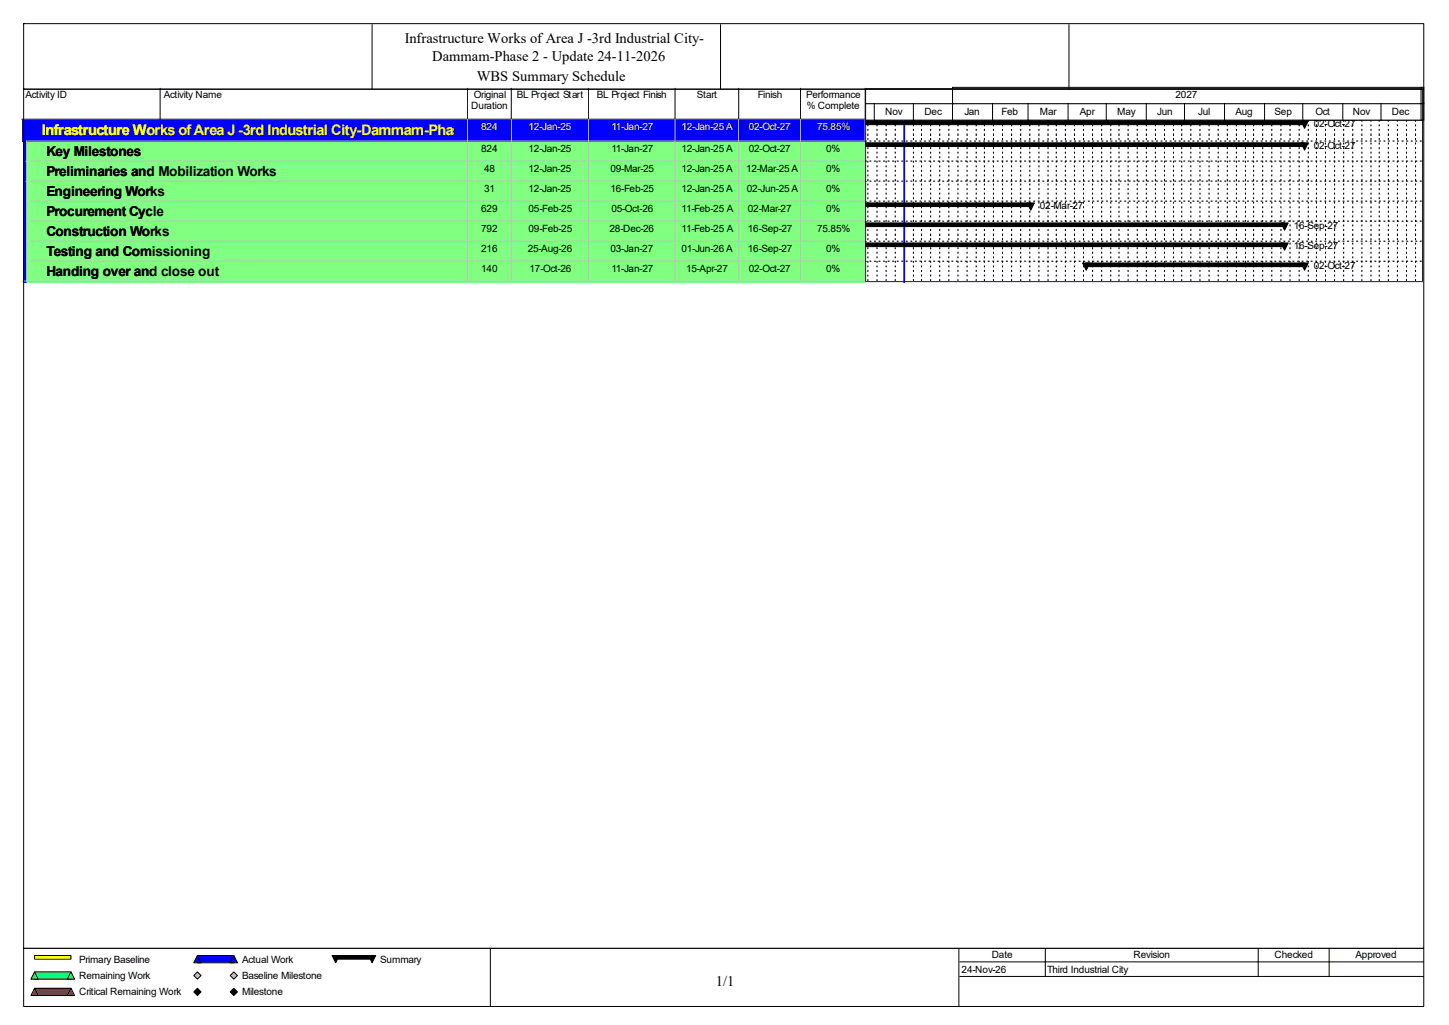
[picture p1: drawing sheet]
<svg xmlns="http://www.w3.org/2000/svg" width="420mm" height="297mm" viewBox="0 0 420 297" stroke-linecap="round" stroke-linejoin="round" font-family="sans-serif">
<defs><g id="words">
<g font-size="4.2">
<text x="117.3" y="12.4">Infrastructure Works of Area J -3rd Industrial City-</text>
<text x="125.3" y="17.7">Dammam-Phase 2 - Update 24-11-2026</text>
<text x="138.2" y="23.5">WBS Summary Schedule</text>
<text x="207.5" y="285.6">1/1</text>
</g>
<text font-size="4.2" fill="#ff0" x="12.1" y="39">Infrastructure Works of Area J -3rd Industrial City-Dammam-Phase 2 - Update 24-11-2026</text>
<g font-size="4">
<text x="13.5" y="45.1">Key Milestones</text>
<text x="13.5" y="50.9">Preliminaries and Mobilization Works</text>
<text x="13.5" y="56.7">Engineering Works</text>
<text x="13.5" y="62.5">Procurement Cycle</text>
<text x="13.5" y="68.3">Construction Works</text>
<text x="13.5" y="74.1">Testing and Comissioning</text>
<text x="13.5" y="79.9">Handing over and close out</text>
</g>
<g font-size="2.9">
<text x="7.4" y="28.4">Activity ID</text>
<text x="47.5" y="28.4">Activity Name</text>
<text x="137.4" y="28.4">Original</text>
<text x="149.8" y="28.4">BL Project Start</text>
<text x="173" y="28.4">BL Project Finish</text>
<text x="202" y="28.4">Start</text>
<text x="219.7" y="28.4">Finish</text>
<text x="233.6" y="28.4">Performance</text>
<text x="340.7" y="28.4">2027</text>
<text x="136.6" y="31.6">Duration</text>
<text x="233.9" y="31.6">% Complete</text>
<text x="256.6" y="33.2">Nov</text>
<text x="267.9" y="33.2">Dec</text>
<text x="279.5" y="33.2">Jan</text>
<text x="290.3" y="33.2">Feb</text>
<text x="301.4" y="33.2">Mar</text>
<text x="313" y="33.2">Apr</text>
<text x="323.8" y="33.2">May</text>
<text x="335.4" y="33.2">Jun</text>
<text x="347.3" y="33.2">Jul</text>
<text x="358.1" y="33.2">Aug</text>
<text x="369.4" y="33.2">Sep</text>
<text x="381.3" y="33.2">Oct</text>
<text x="392.1" y="33.2">Nov</text>
<text x="403.4" y="33.2">Dec</text>
<text x="380.8" y="36.9">02-Oct-27</text>
<text x="139.5" y="44">824</text>
<text x="153.2" y="44">12-Jan-25</text>
<text x="177.2" y="44">11-Jan-27</text>
<text x="197.5" y="44">12-Jan-25 A</text>
<text x="217" y="44">02-Oct-27</text>
<text x="239.4" y="44">0%</text>
<text x="380.8" y="43.2">02-Oct-27</text>
<text x="140.3" y="49.8">48</text>
<text x="153.2" y="49.8">12-Jan-25</text>
<text x="177" y="49.8">09-Mar-25</text>
<text x="197.5" y="49.8">12-Jan-25 A</text>
<text x="216.2" y="49.8">12-Mar-25 A</text>
<text x="239.4" y="49.8">0%</text>
<text x="140.3" y="55.6">31</text>
<text x="153.2" y="55.6">12-Jan-25</text>
<text x="177" y="55.6">16-Feb-25</text>
<text x="197.5" y="55.6">12-Jan-25 A</text>
<text x="216.5" y="55.6">02-Jun-25 A</text>
<text x="239.4" y="55.6">0%</text>
<text x="139.5" y="61.4">629</text>
<text x="153.2" y="61.4">05-Feb-25</text>
<text x="177.2" y="61.4">05-Oct-26</text>
<text x="197.5" y="61.4">11-Feb-25 A</text>
<text x="216.7" y="61.4">02-Mar-27</text>
<text x="239.4" y="61.4">0%</text>
<text x="301.4" y="60.6">02-Mar-27</text>
<text x="139.5" y="67.2">792</text>
<text x="153.2" y="67.2">09-Feb-25</text>
<text x="176.7" y="67.2">28-Dec-26</text>
<text x="197.5" y="67.2">11-Feb-25 A</text>
<text x="216.7" y="67.2">16-Sep-27</text>
<text x="236.8" y="67.2">75.85%</text>
<text x="375" y="66.4">16-Sep-27</text>
<text x="139.5" y="73">216</text>
<text x="153" y="73">25-Aug-26</text>
<text x="177" y="73">03-Jan-27</text>
<text x="197.5" y="73">01-Jun-26 A</text>
<text x="216.7" y="73">16-Sep-27</text>
<text x="239.4" y="73">0%</text>
<text x="375" y="72.2">16-Sep-27</text>
<text x="139.5" y="78.8">140</text>
<text x="153.5" y="78.8">17-Oct-26</text>
<text x="177.2" y="78.8">11-Jan-27</text>
<text x="198.8" y="78.8">15-Apr-27</text>
<text x="217" y="78.8">02-Oct-27</text>
<text x="239.4" y="78.8">0%</text>
<text x="380.8" y="78">02-Oct-27</text>
<text x="22.9" y="279">Primary Baseline</text>
<text x="70.1" y="279">Actual Work</text>
<text x="110.2" y="279">Summary</text>
<text x="278.7" y="281.9">24-Nov-26</text>
<text x="287.4" y="277.7">Date</text>
<text x="303.5" y="281.9">Third Industrial City</text>
<text x="328.5" y="277.7">Revision</text>
<text x="369.4" y="277.7">Checked</text>
<text x="392.9" y="277.7">Approved</text>
<text x="22.9" y="283.7">Remaining Work</text>
<text x="70.1" y="283.7">Baseline Milestone</text>
<text x="22.9" y="288.5">Critical Remaining Work</text>
<text x="70.1" y="288.5">Milestone</text>
</g>
<g font-size="2.9" fill="#ff0">
<text x="139.5" y="37.7">824</text>
<text x="153.2" y="37.7">12-Jan-25</text>
<text x="177.2" y="37.7">11-Jan-27</text>
<text x="197.5" y="37.7">12-Jan-25 A</text>
<text x="217" y="37.7">02-Oct-27</text>
<text x="236.8" y="37.7">75.85%</text>
</g>
</g></defs>
<path d="M46.4 25.6v8.9h-40.1" fill="none" stroke="#000" stroke-width=".29"/>
<path d="M46.7 25.6h89.1v9.2h-89.1z" fill="#fff"/>
<path d="M135.5 25.6v8.9h-89.1" fill="none" stroke="#000" stroke-width=".29"/>
<path d="M135.8 25.6h12.7v9.2h-12.7z" fill="#fff"/>
<path d="M148.2 25.6v8.9h-12.7" fill="none" stroke="#000" stroke-width=".29"/>
<path d="M148.5 25.6h22.4v9.2h-22.4z" fill="#fff"/>
<path d="M170.6 25.6v8.9h-22.4" fill="none" stroke="#000" stroke-width=".29"/>
<path d="M170.9 25.6h25v9.2h-25z" fill="#fff"/>
<path d="M195.7 25.6v8.9h-25.1" fill="none" stroke="#000" stroke-width=".29"/>
<path d="M195.9 25.6h18.5v9.2h-18.5z" fill="#fff"/>
<path d="M214.1 25.6v8.9h-18.4" fill="none" stroke="#000" stroke-width=".29"/>
<path d="M214.4 25.6h17.9v9.2h-17.9z" fill="#fff"/>
<path d="M232 25.6v8.9h-17.9" fill="none" stroke="#000" stroke-width=".29"/>
<path d="M232.3 25.6h18.7v9.2h-18.7z" fill="#fff"/>
<path d="M250.8 25.6v8.9h-18.8" fill="none" stroke="#000" stroke-width=".29"/>
<path d="M6.6 34.8h40.1v6.3h-40.1z" fill="#00f"/>
<path d="M7.6 40.9h39.1" fill="none" stroke="#c0c0c0" stroke-width=".29"/>
<path d="M46.7 34.8h89.1v6.3h-89.1z" fill="#00f"/>
<path d="M135.5 34.5v6.4h-88.8" fill="none" stroke="#c0c0c0" stroke-width=".29"/>
<path d="M135.8 34.8h12.7v6.3h-12.7z" fill="#00f"/>
<path d="M148.2 34.5v6.4h-12.4" fill="none" stroke="#c0c0c0" stroke-width=".29"/>
<path d="M148.5 34.8h22.4v6.3h-22.4z" fill="#00f"/>
<path d="M170.6 34.5v6.4h-22.1" fill="none" stroke="#c0c0c0" stroke-width=".29"/>
<path d="M170.9 34.8h25v6.3h-25z" fill="#00f"/>
<path d="M195.7 34.5v6.4h-24.8" fill="none" stroke="#c0c0c0" stroke-width=".29"/>
<path d="M195.9 34.8h18.5v6.3h-18.5z" fill="#00f"/>
<path d="M214.1 34.5v6.4h-18.2" fill="none" stroke="#c0c0c0" stroke-width=".29"/>
<path d="M214.4 34.8h17.9v6.3h-17.9z" fill="#00f"/>
<path d="M232 34.5v6.4h-17.6" fill="none" stroke="#c0c0c0" stroke-width=".29"/>
<path d="M232.3 34.8h18.7v6.3h-18.7z" fill="#00f"/>
<path d="M250.8 34.5v6.4h-18.5" fill="none" stroke="#c0c0c0" stroke-width=".29"/>
<path d="M6.6 41.1h1.3v5.8h-1.3z" fill="#00f"/>
<path d="M7.6 40.9v6" fill="none" stroke="#c0c0c0" stroke-width=".29"/>
<path d="M7.9 41.1h38.8v5.8h-38.8z" fill="#80ff80"/>
<path d="M9 46.7h37.7" fill="none" stroke="#c0c0c0" stroke-width=".29"/>
<path d="M46.7 41.1h89.1v5.8h-89.1z" fill="#80ff80"/>
<path d="M135.5 40.9v5.8h-88.8" fill="none" stroke="#c0c0c0" stroke-width=".29"/>
<path d="M135.8 41.1h12.7v5.8h-12.7z" fill="#80ff80"/>
<path d="M148.2 40.9v5.8h-12.4" fill="none" stroke="#c0c0c0" stroke-width=".29"/>
<path d="M148.5 41.1h22.4v5.8h-22.4z" fill="#80ff80"/>
<path d="M170.6 40.9v5.8h-22.1" fill="none" stroke="#c0c0c0" stroke-width=".29"/>
<path d="M170.9 41.1h25v5.8h-25z" fill="#80ff80"/>
<path d="M195.7 40.9v5.8h-24.8" fill="none" stroke="#c0c0c0" stroke-width=".29"/>
<path d="M195.9 41.1h18.5v5.8h-18.5z" fill="#80ff80"/>
<path d="M214.1 40.9v5.8h-18.2" fill="none" stroke="#c0c0c0" stroke-width=".29"/>
<path d="M214.4 41.1h17.9v5.8h-17.9z" fill="#80ff80"/>
<path d="M232 40.9v5.8h-17.6" fill="none" stroke="#c0c0c0" stroke-width=".29"/>
<path d="M232.3 41.1h18.7v5.8h-18.7z" fill="#80ff80"/>
<path d="M250.8 40.9v5.8h-18.5" fill="none" stroke="#c0c0c0" stroke-width=".29"/>
<path d="M6.6 46.9h1.3v5.8h-1.3z" fill="#00f"/>
<path d="M7.6 46.7v6" fill="none" stroke="#c0c0c0" stroke-width=".29"/>
<path d="M7.9 46.9h38.8v5.8h-38.8z" fill="#80ff80"/>
<path d="M9 52.5h37.7" fill="none" stroke="#c0c0c0" stroke-width=".29"/>
<path d="M46.7 46.9h89.1v5.8h-89.1z" fill="#80ff80"/>
<path d="M135.5 46.7v5.8h-88.8" fill="none" stroke="#c0c0c0" stroke-width=".29"/>
<path d="M135.8 46.9h12.7v5.8h-12.7z" fill="#80ff80"/>
<path d="M148.2 46.7v5.8h-12.4" fill="none" stroke="#c0c0c0" stroke-width=".29"/>
<path d="M148.5 46.9h22.4v5.8h-22.4z" fill="#80ff80"/>
<path d="M170.6 46.7v5.8h-22.1" fill="none" stroke="#c0c0c0" stroke-width=".29"/>
<path d="M170.9 46.9h25v5.8h-25z" fill="#80ff80"/>
<path d="M195.7 46.7v5.8h-24.8" fill="none" stroke="#c0c0c0" stroke-width=".29"/>
<path d="M195.9 46.9h18.5v5.8h-18.5z" fill="#80ff80"/>
<path d="M214.1 46.7v5.8h-18.2" fill="none" stroke="#c0c0c0" stroke-width=".29"/>
<path d="M214.4 46.9h17.9v5.8h-17.9z" fill="#80ff80"/>
<path d="M232 46.7v5.8h-17.6" fill="none" stroke="#c0c0c0" stroke-width=".29"/>
<path d="M232.3 46.9h18.7v5.8h-18.7z" fill="#80ff80"/>
<path d="M250.8 46.7v5.8h-18.5" fill="none" stroke="#c0c0c0" stroke-width=".29"/>
<path d="M6.6 52.7h1.3v5.8h-1.3z" fill="#00f"/>
<path d="M7.6 52.5v6" fill="none" stroke="#c0c0c0" stroke-width=".29"/>
<path d="M7.9 52.7h38.8v5.8h-38.8z" fill="#80ff80"/>
<path d="M9 58.3h37.7" fill="none" stroke="#c0c0c0" stroke-width=".29"/>
<path d="M46.7 52.7h89.1v5.8h-89.1z" fill="#80ff80"/>
<path d="M135.5 52.5v5.8h-88.8" fill="none" stroke="#c0c0c0" stroke-width=".29"/>
<path d="M135.8 52.7h12.7v5.8h-12.7z" fill="#80ff80"/>
<path d="M148.2 52.5v5.8h-12.4" fill="none" stroke="#c0c0c0" stroke-width=".29"/>
<path d="M148.5 52.7h22.4v5.8h-22.4z" fill="#80ff80"/>
<path d="M170.6 52.5v5.8h-22.1" fill="none" stroke="#c0c0c0" stroke-width=".29"/>
<path d="M170.9 52.7h25v5.8h-25z" fill="#80ff80"/>
<path d="M195.7 52.5v5.8h-24.8" fill="none" stroke="#c0c0c0" stroke-width=".29"/>
<path d="M195.9 52.7h18.5v5.8h-18.5z" fill="#80ff80"/>
<path d="M214.1 52.5v5.8h-18.2" fill="none" stroke="#c0c0c0" stroke-width=".29"/>
<path d="M214.4 52.7h17.9v5.8h-17.9z" fill="#80ff80"/>
<path d="M232 52.5v5.8h-17.6" fill="none" stroke="#c0c0c0" stroke-width=".29"/>
<path d="M232.3 52.7h18.7v5.8h-18.7z" fill="#80ff80"/>
<path d="M250.8 52.5v5.8h-18.5" fill="none" stroke="#c0c0c0" stroke-width=".29"/>
<path d="M6.6 58.5h1.3v5.8h-1.3z" fill="#00f"/>
<path d="M7.6 58.3v6" fill="none" stroke="#c0c0c0" stroke-width=".29"/>
<path d="M7.9 58.5h38.8v5.8h-38.8z" fill="#80ff80"/>
<path d="M9 64.1h37.7" fill="none" stroke="#c0c0c0" stroke-width=".29"/>
<path d="M46.7 58.5h89.1v5.8h-89.1z" fill="#80ff80"/>
<path d="M135.5 58.3v5.8h-88.8" fill="none" stroke="#c0c0c0" stroke-width=".29"/>
<path d="M135.8 58.5h12.7v5.8h-12.7z" fill="#80ff80"/>
<path d="M148.2 58.3v5.8h-12.4" fill="none" stroke="#c0c0c0" stroke-width=".29"/>
<path d="M148.5 58.5h22.4v5.8h-22.4z" fill="#80ff80"/>
<path d="M170.6 58.3v5.8h-22.1" fill="none" stroke="#c0c0c0" stroke-width=".29"/>
<path d="M170.9 58.5h25v5.8h-25z" fill="#80ff80"/>
<path d="M195.7 58.3v5.8h-24.8" fill="none" stroke="#c0c0c0" stroke-width=".29"/>
<path d="M195.9 58.5h18.5v5.8h-18.5z" fill="#80ff80"/>
<path d="M214.1 58.3v5.8h-18.2" fill="none" stroke="#c0c0c0" stroke-width=".29"/>
<path d="M214.4 58.5h17.9v5.8h-17.9z" fill="#80ff80"/>
<path d="M232 58.3v5.8h-17.6" fill="none" stroke="#c0c0c0" stroke-width=".29"/>
<path d="M232.3 58.5h18.7v5.8h-18.7z" fill="#80ff80"/>
<path d="M250.8 58.3v5.8h-18.5" fill="none" stroke="#c0c0c0" stroke-width=".29"/>
<path d="M6.6 64.3h1.3v5.8h-1.3z" fill="#00f"/>
<path d="M7.6 64.1v6" fill="none" stroke="#c0c0c0" stroke-width=".29"/>
<path d="M7.9 64.3h38.8v5.8h-38.8z" fill="#80ff80"/>
<path d="M9 69.9h37.7" fill="none" stroke="#c0c0c0" stroke-width=".29"/>
<path d="M46.7 64.3h89.1v5.8h-89.1z" fill="#80ff80"/>
<path d="M135.5 64.1v5.8h-88.8" fill="none" stroke="#c0c0c0" stroke-width=".29"/>
<path d="M135.8 64.3h12.7v5.8h-12.7z" fill="#80ff80"/>
<path d="M148.2 64.1v5.8h-12.4" fill="none" stroke="#c0c0c0" stroke-width=".29"/>
<path d="M148.5 64.3h22.4v5.8h-22.4z" fill="#80ff80"/>
<path d="M170.6 64.1v5.8h-22.1" fill="none" stroke="#c0c0c0" stroke-width=".29"/>
<path d="M170.9 64.3h25v5.8h-25z" fill="#80ff80"/>
<path d="M195.7 64.1v5.8h-24.8" fill="none" stroke="#c0c0c0" stroke-width=".29"/>
<path d="M195.9 64.3h18.5v5.8h-18.5z" fill="#80ff80"/>
<path d="M214.1 64.1v5.8h-18.2" fill="none" stroke="#c0c0c0" stroke-width=".29"/>
<path d="M214.4 64.3h17.9v5.8h-17.9z" fill="#80ff80"/>
<path d="M232 64.1v5.8h-17.6" fill="none" stroke="#c0c0c0" stroke-width=".29"/>
<path d="M232.3 64.3h18.7v5.8h-18.7z" fill="#80ff80"/>
<path d="M250.8 64.1v5.8h-18.5" fill="none" stroke="#c0c0c0" stroke-width=".29"/>
<path d="M6.6 70.1h1.3v5.8h-1.3z" fill="#00f"/>
<path d="M7.6 69.9v6" fill="none" stroke="#c0c0c0" stroke-width=".29"/>
<path d="M7.9 70.1h38.8v5.8h-38.8z" fill="#80ff80"/>
<path d="M9 75.7h37.7" fill="none" stroke="#c0c0c0" stroke-width=".29"/>
<path d="M46.7 70.1h89.1v5.8h-89.1z" fill="#80ff80"/>
<path d="M135.5 69.9v5.8h-88.8" fill="none" stroke="#c0c0c0" stroke-width=".29"/>
<path d="M135.8 70.1h12.7v5.8h-12.7z" fill="#80ff80"/>
<path d="M148.2 69.9v5.8h-12.4" fill="none" stroke="#c0c0c0" stroke-width=".29"/>
<path d="M148.5 70.1h22.4v5.8h-22.4z" fill="#80ff80"/>
<path d="M170.6 69.9v5.8h-22.1" fill="none" stroke="#c0c0c0" stroke-width=".29"/>
<path d="M170.9 70.1h25v5.8h-25z" fill="#80ff80"/>
<path d="M195.7 69.9v5.8h-24.8" fill="none" stroke="#c0c0c0" stroke-width=".29"/>
<path d="M195.9 70.1h18.5v5.8h-18.5z" fill="#80ff80"/>
<path d="M214.1 69.9v5.8h-18.2" fill="none" stroke="#c0c0c0" stroke-width=".29"/>
<path d="M214.4 70.1h17.9v5.8h-17.9z" fill="#80ff80"/>
<path d="M232 69.9v5.8h-17.6" fill="none" stroke="#c0c0c0" stroke-width=".29"/>
<path d="M232.3 70.1h18.7v5.8h-18.7z" fill="#80ff80"/>
<path d="M250.8 69.9v5.8h-18.5" fill="none" stroke="#c0c0c0" stroke-width=".29"/>
<path d="M6.6 75.9h1.3v5.8h-1.3z" fill="#00f"/>
<path d="M7.6 75.7v6M6.3 81.5h1.6" fill="none" stroke="#c0c0c0" stroke-width=".29"/>
<path d="M7.9 75.9h38.8v5.8h-38.8z" fill="#80ff80"/>
<path d="M7.6 81.5h39.1" fill="none" stroke="#c0c0c0" stroke-width=".29"/>
<path d="M46.7 75.9h89.1v5.8h-89.1z" fill="#80ff80"/>
<path d="M135.5 75.7v5.8h-88.8" fill="none" stroke="#c0c0c0" stroke-width=".29"/>
<path d="M135.8 75.9h12.7v5.8h-12.7z" fill="#80ff80"/>
<path d="M148.2 75.7v5.8h-12.4" fill="none" stroke="#c0c0c0" stroke-width=".29"/>
<path d="M148.5 75.9h22.4v5.8h-22.4z" fill="#80ff80"/>
<path d="M170.6 75.7v5.8h-22.1" fill="none" stroke="#c0c0c0" stroke-width=".29"/>
<path d="M170.9 75.9h25v5.8h-25z" fill="#80ff80"/>
<path d="M195.7 75.7v5.8h-24.8" fill="none" stroke="#c0c0c0" stroke-width=".29"/>
<path d="M195.9 75.9h18.5v5.8h-18.5z" fill="#80ff80"/>
<path d="M214.1 75.7v5.8h-18.2" fill="none" stroke="#c0c0c0" stroke-width=".29"/>
<path d="M214.4 75.9h17.9v5.8h-17.9z" fill="#80ff80"/>
<path d="M232 75.7v5.8h-17.6" fill="none" stroke="#c0c0c0" stroke-width=".29"/>
<path d="M232.3 75.9h18.7v5.8h-18.7z" fill="#80ff80"/>
<path d="M250.8 75.7v5.8h-18.5" fill="none" stroke="#c0c0c0" stroke-width=".29"/>
<path d="M250.8 25.6h161.6v56.1h-161.6z" fill="#fff"/>
<path d="M250.7 25.5h161.4v9.3h-161.4z" fill-rule="evenodd" fill="#fff" stroke="#000" stroke-width=".29"/>
<g fill="none" stroke="#000" stroke-width=".29">
<path d="M251.6 34.8v.5M251.6 36.1v.6M251.6 37.4v.6M251.6 38.8v.5M254.2 34.8v.5M254.2 36.1v.6M254.2 37.4v.6M254.2 38.8v.5M256.8 34.8v.5M256.8 36.1v.6M256.8 37.4v.6M256.8 38.8v.5"/>
<path d="M259.5 34.8v.5M259.5 36.1v.6M259.5 37.4v.6M259.5 38.8v.5M262.1 34.8v.5M262.1 36.1v.6M262.1 37.4v.6M262.1 38.8v.5M264.7 34.8v.5M264.7 36.1v.6M264.7 37.4v.6M264.7 38.8v.5"/>
<path d="M267.1 34.8v.5M267.1 36.1v.6M267.1 37.4v.6M267.1 38.8v.5M269.8 34.8v.5M269.8 36.1v.6M269.8 37.4v.6M269.8 38.8v.5M272.4 34.8v.5M272.4 36.1v.6M272.4 37.4v.6M272.4 38.8v.5"/>
<path d="M275 34.8v.5M275 36.1v.6M275 37.4v.6M275 38.8v.5M277.7 34.8v.5M277.7 36.1v.6M277.7 37.4v.6M277.7 38.8v.5M280.3 34.8v.5M280.3 36.1v.6M280.3 37.4v.6M280.3 38.8v.5"/>
<path d="M282.9 34.8v.5M282.9 36.1v.6M282.9 37.4v.6M282.9 38.8v.5M285.3 34.8v.5M285.3 36.1v.6M285.3 37.4v.6M285.3 38.8v.5M287.9 34.8v.5M287.9 36.1v.6M287.9 37.4v.6M287.9 38.8v.5"/>
<path d="M290.6 34.8v.5M290.6 36.1v.6M290.6 37.4v.6M290.6 38.8v.5M293.2 34.8v.5M293.2 36.1v.6M293.2 37.4v.6M293.2 38.8v.5M295.9 34.8v.5M295.9 36.1v.6M295.9 37.4v.6M295.9 38.8v.5"/>
<path d="M298.5 34.8v.5M298.5 36.1v.6M298.5 37.4v.6M298.5 38.8v.5M301.1 34.8v.5M301.1 36.1v.6M301.1 37.4v.6M301.1 38.8v.5M303.8 34.8v.5M303.8 36.1v.6M303.8 37.4v.6M303.8 38.8v.5"/>
<path d="M306.1 34.8v.5M306.1 36.1v.6M306.1 37.4v.6M306.1 38.8v.5M308.8 34.8v.5M308.8 36.1v.6M308.8 37.4v.6M308.8 38.8v.5M311.4 34.8v.5M311.4 36.1v.6M311.4 37.4v.6M311.4 38.8v.5"/>
<path d="M314.1 34.8v.5M314.1 36.1v.6M314.1 37.4v.6M314.1 38.8v.5M316.7 34.8v.5M316.7 36.1v.6M316.7 37.4v.6M316.7 38.8v.5M319.3 34.8v.5M319.3 36.1v.6M319.3 37.4v.6M319.3 38.8v.5"/>
<path d="M322 34.8v.5M322 36.1v.6M322 37.4v.6M322 38.8v.5M324.3 34.8v.5M324.3 36.1v.6M324.3 37.4v.6M324.3 38.8v.5M327 34.8v.5M327 36.1v.6M327 37.4v.6M327 38.8v.5"/>
<path d="M329.6 34.8v.5M329.6 36.1v.6M329.6 37.4v.6M329.6 38.8v.5M332.3 34.8v.5M332.3 36.1v.6M332.3 37.4v.6M332.3 38.8v.5M334.9 34.8v.5M334.9 36.1v.6M334.9 37.4v.6M334.9 38.8v.5"/>
<path d="M337.5 34.8v.5M337.5 36.1v.6M337.5 37.4v.6M337.5 38.8v.5M340.2 34.8v.5M340.2 36.1v.6M340.2 37.4v.6M340.2 38.8v.5M342.5 34.8v.5M342.5 36.1v.6M342.5 37.4v.6M342.5 38.8v.5"/>
<path d="M345.2 34.8v.5M345.2 36.1v.6M345.2 37.4v.6M345.2 38.8v.5M347.8 34.8v.5M347.8 36.1v.6M347.8 37.4v.6M347.8 38.8v.5M350.4 34.8v.5M350.4 36.1v.6M350.4 37.4v.6M350.4 38.8v.5"/>
<path d="M353.1 34.8v.5M353.1 36.1v.6M353.1 37.4v.6M353.1 38.8v.5M355.7 34.8v.5M355.7 36.1v.6M355.7 37.4v.6M355.7 38.8v.5M358.4 34.8v.5M358.4 36.1v.6M358.4 37.4v.6M358.4 38.8v.5"/>
<path d="M361 34.8v.5M361 36.1v.6M361 37.4v.6M361 38.8v.5M363.4 34.8v.5M363.4 36.1v.6M363.4 37.4v.6M363.4 38.8v.5M366 34.8v.5M366 36.1v.6M366 37.4v.6M366 38.8v.5"/>
<path d="M368.6 34.8v.5M368.6 36.1v.6M368.6 37.4v.6M368.6 38.8v.5M371.3 34.8v.5M371.3 36.1v.6M371.3 37.4v.6M371.3 38.8v.5M373.9 34.8v.5M373.9 36.1v.6M373.9 37.4v.6M373.9 38.8v.5"/>
<path d="M376.5 34.8v.5M376.5 36.1v.6M376.5 37.4v.6M376.5 38.8v.5M379.2 34.8v.5M379.2 36.1v.6M379.2 37.4v.6M379.2 38.8v.5M381.6 34.8v.5M381.6 36.1v.6M381.6 37.4v.6M381.6 38.8v.5"/>
<path d="M384.2 34.8v.5M384.2 36.1v.6M384.2 37.4v.6M384.2 38.8v.5M386.8 34.8v.5M386.8 36.1v.6M386.8 37.4v.6M386.8 38.8v.5M389.5 34.8v.5M389.5 36.1v.6M389.5 37.4v.6M389.5 38.8v.5"/>
<path d="M392.1 34.8v.5M392.1 36.1v.6M392.1 37.4v.6M392.1 38.8v.5M394.7 34.8v.5M394.7 36.1v.6M394.7 37.4v.6M394.7 38.8v.5M397.4 34.8v.5M397.4 36.1v.6M397.4 37.4v.6M397.4 38.8v.5"/>
<path d="M399.8 34.8v.5M399.8 36.1v.6M399.8 37.4v.6M399.8 38.8v.5M402.4 34.8v.5M402.4 36.1v.6M402.4 37.4v.6M402.4 38.8v.5M405 34.8v.5M405 36.1v.6M405 37.4v.6M405 38.8v.5"/>
<path d="M407.7 34.8v.5M407.7 36.1v.6M407.7 37.4v.6M407.7 38.8v.5M410.3 34.8v.5M410.3 36.1v.6M410.3 37.4v.6M410.3 38.8v.5M251.6 40.1v.5M251.6 41.4v.5M251.6 42.7v.5M251.6 44v.6"/>
<path d="M251.6 45.4v.5M251.6 46.7v.5M251.6 48v.5M251.6 49.3v.5M251.6 50.6v.6M251.6 51.9v.6M251.6 53.3v.5M251.6 54.6v.5M251.6 55.9v.5M251.6 57.2v.5M251.6 58.5v.6M251.6 59.9v.5"/>
<path d="M254.2 40.1v.5M254.2 41.4v.5M254.2 42.7v.5M254.2 44v.6M254.2 45.4v.5M254.2 46.7v.5M254.2 48v.5M254.2 49.3v.5M254.2 50.6v.6M254.2 51.9v.6M254.2 53.3v.5M254.2 54.6v.5"/>
<path d="M254.2 55.9v.5M254.2 57.2v.5M254.2 58.5v.6M254.2 59.9v.5M256.8 40.1v.5M256.8 41.4v.5M256.8 42.7v.5M256.8 44v.6M256.8 45.4v.5M256.8 46.7v.5M256.8 48v.5M256.8 49.3v.5"/>
<path d="M256.8 50.6v.6M256.8 51.9v.6M256.8 53.3v.5M256.8 54.6v.5M256.8 55.9v.5M256.8 57.2v.5M256.8 58.5v.6M256.8 59.9v.5M259.5 40.1v.5M259.5 41.4v.5M259.5 42.7v.5M259.5 44v.6"/>
<path d="M259.5 45.4v.5M259.5 46.7v.5M259.5 48v.5M259.5 49.3v.5M259.5 50.6v.6M259.5 51.9v.6M259.5 53.3v.5M259.5 54.6v.5M259.5 55.9v.5M259.5 57.2v.5M259.5 58.5v.6M259.5 59.9v.5"/>
<path d="M262.1 40.1v.5M262.1 41.4v.5M262.1 42.7v.5M262.1 44v.6M262.1 45.4v.5M262.1 46.7v.5M262.1 48v.5M262.1 49.3v.5M262.1 50.6v.6M262.1 51.9v.6M262.1 53.3v.5M262.1 54.6v.5"/>
<path d="M262.1 55.9v.5M262.1 57.2v.5M262.1 58.5v.6M262.1 59.9v.5M264.7 40.1v.5M264.7 41.4v.5M264.7 42.7v.5M264.7 44v.6M264.7 45.4v.5M264.7 46.7v.5M264.7 48v.5M264.7 49.3v.5"/>
<path d="M264.7 50.6v.6M264.7 51.9v.6M264.7 53.3v.5M264.7 54.6v.5M264.7 55.9v.5M264.7 57.2v.5M264.7 58.5v.6M264.7 59.9v.5M267.1 40.1v.5M267.1 41.4v.5M267.1 42.7v.5M267.1 44v.6"/>
<path d="M267.1 45.4v.5M267.1 46.7v.5M267.1 48v.5M267.1 49.3v.5M267.1 50.6v.6M267.1 51.9v.6M267.1 53.3v.5M267.1 54.6v.5M267.1 55.9v.5M267.1 57.2v.5M267.1 58.5v.6M267.1 59.9v.5"/>
<path d="M269.8 40.1v.5M269.8 41.4v.5M269.8 42.7v.5M269.8 44v.6M269.8 45.4v.5M269.8 46.7v.5M269.8 48v.5M269.8 49.3v.5M269.8 50.6v.6M269.8 51.9v.6M269.8 53.3v.5M269.8 54.6v.5"/>
<path d="M269.8 55.9v.5M269.8 57.2v.5M269.8 58.5v.6M269.8 59.9v.5M272.4 40.1v.5M272.4 41.4v.5M272.4 42.7v.5M272.4 44v.6M272.4 45.4v.5M272.4 46.7v.5M272.4 48v.5M272.4 49.3v.5"/>
<path d="M272.4 50.6v.6M272.4 51.9v.6M272.4 53.3v.5M272.4 54.6v.5M272.4 55.9v.5M272.4 57.2v.5M272.4 58.5v.6M272.4 59.9v.5M275 40.1v.5M275 41.4v.5M275 42.7v.5M275 44v.6"/>
<path d="M275 45.4v.5M275 46.7v.5M275 48v.5M275 49.3v.5M275 50.6v.6M275 51.9v.6M275 53.3v.5M275 54.6v.5M275 55.9v.5M275 57.2v.5M275 58.5v.6M275 59.9v.5"/>
<path d="M277.7 40.1v.5M277.7 41.4v.5M277.7 42.7v.5M277.7 44v.6M277.7 45.4v.5M277.7 46.7v.5M277.7 48v.5M277.7 49.3v.5M277.7 50.6v.6M277.7 51.9v.6M277.7 53.3v.5M277.7 54.6v.5"/>
<path d="M277.7 55.9v.5M277.7 57.2v.5M277.7 58.5v.6M277.7 59.9v.5M280.3 40.1v.5M280.3 41.4v.5M280.3 42.7v.5M280.3 44v.6M280.3 45.4v.5M280.3 46.7v.5M280.3 48v.5M280.3 49.3v.5"/>
<path d="M280.3 50.6v.6M280.3 51.9v.6M280.3 53.3v.5M280.3 54.6v.5M280.3 55.9v.5M280.3 57.2v.5M280.3 58.5v.6M280.3 59.9v.5M282.9 40.1v.5M282.9 41.4v.5M282.9 42.7v.5M282.9 44v.6"/>
<path d="M282.9 45.4v.5M282.9 46.7v.5M282.9 48v.5M282.9 49.3v.5M282.9 50.6v.6M282.9 51.9v.6M282.9 53.3v.5M282.9 54.6v.5M282.9 55.9v.5M282.9 57.2v.5M282.9 58.5v.6M282.9 59.9v.5"/>
<path d="M285.3 40.1v.5M285.3 41.4v.5M285.3 42.7v.5M285.3 44v.6M285.3 45.4v.5M285.3 46.7v.5M285.3 48v.5M285.3 49.3v.5M285.3 50.6v.6M285.3 51.9v.6M285.3 53.3v.5M285.3 54.6v.5"/>
<path d="M285.3 55.9v.5M285.3 57.2v.5M285.3 58.5v.6M285.3 59.9v.5M287.9 40.1v.5M287.9 41.4v.5M287.9 42.7v.5M287.9 44v.6M287.9 45.4v.5M287.9 46.7v.5M287.9 48v.5M287.9 49.3v.5"/>
<path d="M287.9 50.6v.6M287.9 51.9v.6M287.9 53.3v.5M287.9 54.6v.5M287.9 55.9v.5M287.9 57.2v.5M287.9 58.5v.6M287.9 59.9v.5M290.6 40.1v.5M290.6 41.4v.5M290.6 42.7v.5M290.6 44v.6"/>
<path d="M290.6 45.4v.5M290.6 46.7v.5M290.6 48v.5M290.6 49.3v.5M290.6 50.6v.6M290.6 51.9v.6M290.6 53.3v.5M290.6 54.6v.5M290.6 55.9v.5M290.6 57.2v.5M290.6 58.5v.6M290.6 59.9v.5"/>
<path d="M293.2 40.1v.5M293.2 41.4v.5M293.2 42.7v.5M293.2 44v.6M293.2 45.4v.5M293.2 46.7v.5M293.2 48v.5M293.2 49.3v.5M293.2 50.6v.6M293.2 51.9v.6M293.2 53.3v.5M293.2 54.6v.5"/>
<path d="M293.2 55.9v.5M293.2 57.2v.5M293.2 58.5v.6M293.2 59.9v.5M295.9 40.1v.5M295.9 41.4v.5M295.9 42.7v.5M295.9 44v.6M295.9 45.4v.5M295.9 46.7v.5M295.9 48v.5M295.9 49.3v.5"/>
<path d="M295.9 50.6v.6M295.9 51.9v.6M295.9 53.3v.5M295.9 54.6v.5M295.9 55.9v.5M295.9 57.2v.5M295.9 58.5v.6M295.9 59.9v.5M298.5 40.1v.5M298.5 41.4v.5M298.5 42.7v.5M298.5 44v.6"/>
<path d="M298.5 45.4v.5M298.5 46.7v.5M298.5 48v.5M298.5 49.3v.5M298.5 50.6v.6M298.5 51.9v.6M298.5 53.3v.5M298.5 54.6v.5M298.5 55.9v.5M298.5 57.2v.5M298.5 58.5v.6M298.5 59.9v.5"/>
<path d="M301.1 40.1v.5M301.1 41.4v.5M301.1 42.7v.5M301.1 44v.6M301.1 45.4v.5M301.1 46.7v.5M301.1 48v.5M301.1 49.3v.5M301.1 50.6v.6M301.1 51.9v.6M301.1 53.3v.5M301.1 54.6v.5"/>
<path d="M301.1 55.9v.5M301.1 57.2v.5M301.1 58.5v.6M301.1 59.9v.5M303.8 40.1v.5M303.8 41.4v.5M303.8 42.7v.5M303.8 44v.6M303.8 45.4v.5M303.8 46.7v.5M303.8 48v.5M303.8 49.3v.5"/>
<path d="M303.8 50.6v.6M303.8 51.9v.6M303.8 53.3v.5M303.8 54.6v.5M303.8 55.9v.5M303.8 57.2v.5M303.8 58.5v.6M303.8 59.9v.5M306.1 40.1v.5M306.1 41.4v.5M306.1 42.7v.5M306.1 44v.6"/>
<path d="M306.1 45.4v.5M306.1 46.7v.5M306.1 48v.5M306.1 49.3v.5M306.1 50.6v.6M306.1 51.9v.6M306.1 53.3v.5M306.1 54.6v.5M306.1 55.9v.5M306.1 57.2v.5M306.1 58.5v.6M306.1 59.9v.5"/>
<path d="M308.8 40.1v.5M308.8 41.4v.5M308.8 42.7v.5M308.8 44v.6M308.8 45.4v.5M308.8 46.7v.5M308.8 48v.5M308.8 49.3v.5M308.8 50.6v.6M308.8 51.9v.6M308.8 53.3v.5M308.8 54.6v.5"/>
<path d="M308.8 55.9v.5M308.8 57.2v.5M308.8 58.5v.6M308.8 59.9v.5M311.4 40.1v.5M311.4 41.4v.5M311.4 42.7v.5M311.4 44v.6M311.4 45.4v.5M311.4 46.7v.5M311.4 48v.5M311.4 49.3v.5"/>
<path d="M311.4 50.6v.6M311.4 51.9v.6M311.4 53.3v.5M311.4 54.6v.5M311.4 55.9v.5M311.4 57.2v.5M311.4 58.5v.6M311.4 59.9v.5M314.1 40.1v.5M314.1 41.4v.5M314.1 42.7v.5M314.1 44v.6"/>
<path d="M314.1 45.4v.5M314.1 46.7v.5M314.1 48v.5M314.1 49.3v.5M314.1 50.6v.6M314.1 51.9v.6M314.1 53.3v.5M314.1 54.6v.5M314.1 55.9v.5M314.1 57.2v.5M314.1 58.5v.6M314.1 59.9v.5"/>
<path d="M316.7 40.1v.5M316.7 41.4v.5M316.7 42.7v.5M316.7 44v.6M316.7 45.4v.5M316.7 46.7v.5M316.7 48v.5M316.7 49.3v.5M316.7 50.6v.6M316.7 51.9v.6M316.7 53.3v.5M316.7 54.6v.5"/>
<path d="M316.7 55.9v.5M316.7 57.2v.5M316.7 58.5v.6M316.7 59.9v.5M319.3 40.1v.5M319.3 41.4v.5M319.3 42.7v.5M319.3 44v.6M319.3 45.4v.5M319.3 46.7v.5M319.3 48v.5M319.3 49.3v.5"/>
<path d="M319.3 50.6v.6M319.3 51.9v.6M319.3 53.3v.5M319.3 54.6v.5M319.3 55.9v.5M319.3 57.2v.5M319.3 58.5v.6M319.3 59.9v.5M322 40.1v.5M322 41.4v.5M322 42.7v.5M322 44v.6"/>
<path d="M322 45.4v.5M322 46.7v.5M322 48v.5M322 49.3v.5M322 50.6v.6M322 51.9v.6M322 53.3v.5M322 54.6v.5M322 55.9v.5M322 57.2v.5M322 58.5v.6M322 59.9v.5"/>
<path d="M324.3 40.1v.5M324.3 41.4v.5M324.3 42.7v.5M324.3 44v.6M324.3 45.4v.5M324.3 46.7v.5M324.3 48v.5M324.3 49.3v.5M324.3 50.6v.6M324.3 51.9v.6M324.3 53.3v.5M324.3 54.6v.5"/>
<path d="M324.3 55.9v.5M324.3 57.2v.5M324.3 58.5v.6M324.3 59.9v.5M327 40.1v.5M327 41.4v.5M327 42.7v.5M327 44v.6M327 45.4v.5M327 46.7v.5M327 48v.5M327 49.3v.5"/>
<path d="M327 50.6v.6M327 51.9v.6M327 53.3v.5M327 54.6v.5M327 55.9v.5M327 57.2v.5M327 58.5v.6M327 59.9v.5M329.6 40.1v.5M329.6 41.4v.5M329.6 42.7v.5M329.6 44v.6"/>
<path d="M329.6 45.4v.5M329.6 46.7v.5M329.6 48v.5M329.6 49.3v.5M329.6 50.6v.6M329.6 51.9v.6M329.6 53.3v.5M329.6 54.6v.5M329.6 55.9v.5M329.6 57.2v.5M329.6 58.5v.6M329.6 59.9v.5"/>
<path d="M332.3 40.1v.5M332.3 41.4v.5M332.3 42.7v.5M332.3 44v.6M332.3 45.4v.5M332.3 46.7v.5M332.3 48v.5M332.3 49.3v.5M332.3 50.6v.6M332.3 51.9v.6M332.3 53.3v.5M332.3 54.6v.5"/>
<path d="M332.3 55.9v.5M332.3 57.2v.5M332.3 58.5v.6M332.3 59.9v.5M334.9 40.1v.5M334.9 41.4v.5M334.9 42.7v.5M334.9 44v.6M334.9 45.4v.5M334.9 46.7v.5M334.9 48v.5M334.9 49.3v.5"/>
<path d="M334.9 50.6v.6M334.9 51.9v.6M334.9 53.3v.5M334.9 54.6v.5M334.9 55.9v.5M334.9 57.2v.5M334.9 58.5v.6M334.9 59.9v.5M337.5 40.1v.5M337.5 41.4v.5M337.5 42.7v.5M337.5 44v.6"/>
<path d="M337.5 45.4v.5M337.5 46.7v.5M337.5 48v.5M337.5 49.3v.5M337.5 50.6v.6M337.5 51.9v.6M337.5 53.3v.5M337.5 54.6v.5M337.5 55.9v.5M337.5 57.2v.5M337.5 58.5v.6M337.5 59.9v.5"/>
<path d="M340.2 40.1v.5M340.2 41.4v.5M340.2 42.7v.5M340.2 44v.6M340.2 45.4v.5M340.2 46.7v.5M340.2 48v.5M340.2 49.3v.5M340.2 50.6v.6M340.2 51.9v.6M340.2 53.3v.5M340.2 54.6v.5"/>
<path d="M340.2 55.9v.5M340.2 57.2v.5M340.2 58.5v.6M340.2 59.9v.5M342.5 40.1v.5M342.5 41.4v.5M342.5 42.7v.5M342.5 44v.6M342.5 45.4v.5M342.5 46.7v.5M342.5 48v.5M342.5 49.3v.5"/>
<path d="M342.5 50.6v.6M342.5 51.9v.6M342.5 53.3v.5M342.5 54.6v.5M342.5 55.9v.5M342.5 57.2v.5M342.5 58.5v.6M342.5 59.9v.5M345.2 40.1v.5M345.2 41.4v.5M345.2 42.7v.5M345.2 44v.6"/>
<path d="M345.2 45.4v.5M345.2 46.7v.5M345.2 48v.5M345.2 49.3v.5M345.2 50.6v.6M345.2 51.9v.6M345.2 53.3v.5M345.2 54.6v.5M345.2 55.9v.5M345.2 57.2v.5M345.2 58.5v.6M345.2 59.9v.5"/>
<path d="M347.8 40.1v.5M347.8 41.4v.5M347.8 42.7v.5M347.8 44v.6M347.8 45.4v.5M347.8 46.7v.5M347.8 48v.5M347.8 49.3v.5M347.8 50.6v.6M347.8 51.9v.6M347.8 53.3v.5M347.8 54.6v.5"/>
<path d="M347.8 55.9v.5M347.8 57.2v.5M347.8 58.5v.6M347.8 59.9v.5M350.4 40.1v.5M350.4 41.4v.5M350.4 42.7v.5M350.4 44v.6M350.4 45.4v.5M350.4 46.7v.5M350.4 48v.5M350.4 49.3v.5"/>
<path d="M350.4 50.6v.6M350.4 51.9v.6M350.4 53.3v.5M350.4 54.6v.5M350.4 55.9v.5M350.4 57.2v.5M350.4 58.5v.6M350.4 59.9v.5M353.1 40.1v.5M353.1 41.4v.5M353.1 42.7v.5M353.1 44v.6"/>
<path d="M353.1 45.4v.5M353.1 46.7v.5M353.1 48v.5M353.1 49.3v.5M353.1 50.6v.6M353.1 51.9v.6M353.1 53.3v.5M353.1 54.6v.5M353.1 55.9v.5M353.1 57.2v.5M353.1 58.5v.6M353.1 59.9v.5"/>
<path d="M355.7 40.1v.5M355.7 41.4v.5M355.7 42.7v.5M355.7 44v.6M355.7 45.4v.5M355.7 46.7v.5M355.7 48v.5M355.7 49.3v.5M355.7 50.6v.6M355.7 51.9v.6M355.7 53.3v.5M355.7 54.6v.5"/>
<path d="M355.7 55.9v.5M355.7 57.2v.5M355.7 58.5v.6M355.7 59.9v.5M358.4 40.1v.5M358.4 41.4v.5M358.4 42.7v.5M358.4 44v.6M358.4 45.4v.5M358.4 46.7v.5M358.4 48v.5M358.4 49.3v.5"/>
<path d="M358.4 50.6v.6M358.4 51.9v.6M358.4 53.3v.5M358.4 54.6v.5M358.4 55.9v.5M358.4 57.2v.5M358.4 58.5v.6M358.4 59.9v.5M361 40.1v.5M361 41.4v.5M361 42.7v.5M361 44v.6"/>
<path d="M361 45.4v.5M361 46.7v.5M361 48v.5M361 49.3v.5M361 50.6v.6M361 51.9v.6M361 53.3v.5M361 54.6v.5M361 55.9v.5M361 57.2v.5M361 58.5v.6M361 59.9v.5"/>
<path d="M363.4 40.1v.5M363.4 41.4v.5M363.4 42.7v.5M363.4 44v.6M363.4 45.4v.5M363.4 46.7v.5M363.4 48v.5M363.4 49.3v.5M363.4 50.6v.6M363.4 51.9v.6M363.4 53.3v.5M363.4 54.6v.5"/>
<path d="M363.4 55.9v.5M363.4 57.2v.5M363.4 58.5v.6M363.4 59.9v.5M366 40.1v.5M366 41.4v.5M366 42.7v.5M366 44v.6M366 45.4v.5M366 46.7v.5M366 48v.5M366 49.3v.5"/>
<path d="M366 50.6v.6M366 51.9v.6M366 53.3v.5M366 54.6v.5M366 55.9v.5M366 57.2v.5M366 58.5v.6M366 59.9v.5M368.6 40.1v.5M368.6 41.4v.5M368.6 42.7v.5M368.6 44v.6"/>
<path d="M368.6 45.4v.5M368.6 46.7v.5M368.6 48v.5M368.6 49.3v.5M368.6 50.6v.6M368.6 51.9v.6M368.6 53.3v.5M368.6 54.6v.5M368.6 55.9v.5M368.6 57.2v.5M368.6 58.5v.6M368.6 59.9v.5"/>
<path d="M371.3 40.1v.5M371.3 41.4v.5M371.3 42.7v.5M371.3 44v.6M371.3 45.4v.5M371.3 46.7v.5M371.3 48v.5M371.3 49.3v.5M371.3 50.6v.6M371.3 51.9v.6M371.3 53.3v.5M371.3 54.6v.5"/>
<path d="M371.3 55.9v.5M371.3 57.2v.5M371.3 58.5v.6M371.3 59.9v.5M373.9 40.1v.5M373.9 41.4v.5M373.9 42.7v.5M373.9 44v.6M373.9 45.4v.5M373.9 46.7v.5M373.9 48v.5M373.9 49.3v.5"/>
<path d="M373.9 50.6v.6M373.9 51.9v.6M373.9 53.3v.5M373.9 54.6v.5M373.9 55.9v.5M373.9 57.2v.5M373.9 58.5v.6M373.9 59.9v.5M376.5 40.1v.5M376.5 41.4v.5M376.5 42.7v.5M376.5 44v.6"/>
<path d="M376.5 45.4v.5M376.5 46.7v.5M376.5 48v.5M376.5 49.3v.5M376.5 50.6v.6M376.5 51.9v.6M376.5 53.3v.5M376.5 54.6v.5M376.5 55.9v.5M376.5 57.2v.5M376.5 58.5v.6M376.5 59.9v.5"/>
<path d="M379.2 40.1v.5M379.2 41.4v.5M379.2 42.7v.5M379.2 44v.6M379.2 45.4v.5M379.2 46.7v.5M379.2 48v.5M379.2 49.3v.5M379.2 50.6v.6M379.2 51.9v.6M379.2 53.3v.5M379.2 54.6v.5"/>
<path d="M379.2 55.9v.5M379.2 57.2v.5M379.2 58.5v.6M379.2 59.9v.5M381.6 40.1v.5M381.6 41.4v.5M381.6 42.7v.5M381.6 44v.6M381.6 45.4v.5M381.6 46.7v.5M381.6 48v.5M381.6 49.3v.5"/>
<path d="M381.6 50.6v.6M381.6 51.9v.6M381.6 53.3v.5M381.6 54.6v.5M381.6 55.9v.5M381.6 57.2v.5M381.6 58.5v.6M381.6 59.9v.5M384.2 40.1v.5M384.2 41.4v.5M384.2 42.7v.5M384.2 44v.6"/>
<path d="M384.2 45.4v.5M384.2 46.7v.5M384.2 48v.5M384.2 49.3v.5M384.2 50.6v.6M384.2 51.9v.6M384.2 53.3v.5M384.2 54.6v.5M384.2 55.9v.5M384.2 57.2v.5M384.2 58.5v.6M384.2 59.9v.5"/>
<path d="M386.8 40.1v.5M386.8 41.4v.5M386.8 42.7v.5M386.8 44v.6M386.8 45.4v.5M386.8 46.7v.5M386.8 48v.5M386.8 49.3v.5M386.8 50.6v.6M386.8 51.9v.6M386.8 53.3v.5M386.8 54.6v.5"/>
<path d="M386.8 55.9v.5M386.8 57.2v.5M386.8 58.5v.6M386.8 59.9v.5M389.5 40.1v.5M389.5 41.4v.5M389.5 42.7v.5M389.5 44v.6M389.5 45.4v.5M389.5 46.7v.5M389.5 48v.5M389.5 49.3v.5"/>
<path d="M389.5 50.6v.6M389.5 51.9v.6M389.5 53.3v.5M389.5 54.6v.5M389.5 55.9v.5M389.5 57.2v.5M389.5 58.5v.6M389.5 59.9v.5M392.1 40.1v.5M392.1 41.4v.5M392.1 42.7v.5M392.1 44v.6"/>
<path d="M392.1 45.4v.5M392.1 46.7v.5M392.1 48v.5M392.1 49.3v.5M392.1 50.6v.6M392.1 51.9v.6M392.1 53.3v.5M392.1 54.6v.5M392.1 55.9v.5M392.1 57.2v.5M392.1 58.5v.6M392.1 59.9v.5"/>
<path d="M394.7 40.1v.5M394.7 41.4v.5M394.7 42.7v.5M394.7 44v.6M394.7 45.4v.5M394.7 46.7v.5M394.7 48v.5M394.7 49.3v.5M394.7 50.6v.6M394.7 51.9v.6M394.7 53.3v.5M394.7 54.6v.5"/>
<path d="M394.7 55.9v.5M394.7 57.2v.5M394.7 58.5v.6M394.7 59.9v.5M397.4 40.1v.5M397.4 41.4v.5M397.4 42.7v.5M397.4 44v.6M397.4 45.4v.5M397.4 46.7v.5M397.4 48v.5M397.4 49.3v.5"/>
<path d="M397.4 50.6v.6M397.4 51.9v.6M397.4 53.3v.5M397.4 54.6v.5M397.4 55.9v.5M397.4 57.2v.5M397.4 58.5v.6M397.4 59.9v.5M399.8 40.1v.5M399.8 41.4v.5M399.8 42.7v.5M399.8 44v.6"/>
<path d="M399.8 45.4v.5M399.8 46.7v.5M399.8 48v.5M399.8 49.3v.5M399.8 50.6v.6M399.8 51.9v.6M399.8 53.3v.5M399.8 54.6v.5M399.8 55.9v.5M399.8 57.2v.5M399.8 58.5v.6M399.8 59.9v.5"/>
<path d="M402.4 40.1v.5M402.4 41.4v.5M402.4 42.7v.5M402.4 44v.6M402.4 45.4v.5M402.4 46.7v.5M402.4 48v.5M402.4 49.3v.5M402.4 50.6v.6M402.4 51.9v.6M402.4 53.3v.5M402.4 54.6v.5"/>
<path d="M402.4 55.9v.5M402.4 57.2v.5M402.4 58.5v.6M402.4 59.9v.5M405 40.1v.5M405 41.4v.5M405 42.7v.5M405 44v.6M405 45.4v.5M405 46.7v.5M405 48v.5M405 49.3v.5"/>
<path d="M405 50.6v.6M405 51.9v.6M405 53.3v.5M405 54.6v.5M405 55.9v.5M405 57.2v.5M405 58.5v.6M405 59.9v.5M407.7 40.1v.5M407.7 41.4v.5M407.7 42.7v.5M407.7 44v.6"/>
<path d="M407.7 45.4v.5M407.7 46.7v.5M407.7 48v.5M407.7 49.3v.5M407.7 50.6v.6M407.7 51.9v.6M407.7 53.3v.5M407.7 54.6v.5M407.7 55.9v.5M407.7 57.2v.5M407.7 58.5v.6M407.7 59.9v.5"/>
<path d="M410.3 40.1v.5M410.3 41.4v.5M410.3 42.7v.5M410.3 44v.6M410.3 45.4v.5M410.3 46.7v.5M410.3 48v.5M410.3 49.3v.5M410.3 50.6v.6M410.3 51.9v.6M410.3 53.3v.5M410.3 54.6v.5"/>
<path d="M410.3 55.9v.5M410.3 57.2v.5M410.3 58.5v.6M410.3 59.9v.5M251.6 61.2v.5M251.6 62.5v.5M251.6 63.8v.5M251.6 65.1v.6M251.6 66.5v.5M251.6 67.8v.5M251.6 69.1v.5M251.6 70.4v.5"/>
<path d="M251.6 71.7v.5M251.6 73v.6M251.6 74.4v.5M251.6 75.7v.5M251.6 77v.5M251.6 78.3v.5M251.6 79.6v.6M254.2 61.2v.5M254.2 62.5v.5M254.2 63.8v.5M254.2 65.1v.6M254.2 66.5v.5"/>
<path d="M254.2 67.8v.5M254.2 69.1v.5M254.2 70.4v.5M254.2 71.7v.5M254.2 73v.6M254.2 74.4v.5M254.2 75.7v.5M254.2 77v.5M254.2 78.3v.5M254.2 79.6v.6M256.8 61.2v.5M256.8 62.5v.5"/>
<path d="M256.8 63.8v.5M256.8 65.1v.6M256.8 66.5v.5M256.8 67.8v.5M256.8 69.1v.5M256.8 70.4v.5M256.8 71.7v.5M256.8 73v.6M256.8 74.4v.5M256.8 75.7v.5M256.8 77v.5M256.8 78.3v.5"/>
<path d="M256.8 79.6v.6M259.5 61.2v.5M259.5 62.5v.5M259.5 63.8v.5M259.5 65.1v.6M259.5 66.5v.5M259.5 67.8v.5M259.5 69.1v.5M259.5 70.4v.5M259.5 71.7v.5M259.5 73v.6M259.5 74.4v.5"/>
<path d="M259.5 75.7v.5M259.5 77v.5M259.5 78.3v.5M259.5 79.6v.6M262.1 61.2v.5M262.1 62.5v.5M262.1 63.8v.5M262.1 65.1v.6M262.1 66.5v.5M262.1 67.8v.5M262.1 69.1v.5M262.1 70.4v.5"/>
<path d="M262.1 71.7v.5M262.1 73v.6M262.1 74.4v.5M262.1 75.7v.5M262.1 77v.5M262.1 78.3v.5M262.1 79.6v.6M264.7 61.2v.5M264.7 62.5v.5M264.7 63.8v.5M264.7 65.1v.6M264.7 66.5v.5"/>
<path d="M264.7 67.8v.5M264.7 69.1v.5M264.7 70.4v.5M264.7 71.7v.5M264.7 73v.6M264.7 74.4v.5M264.7 75.7v.5M264.7 77v.5M264.7 78.3v.5M264.7 79.6v.6M267.1 61.2v.5M267.1 62.5v.5"/>
<path d="M267.1 63.8v.5M267.1 65.1v.6M267.1 66.5v.5M267.1 67.8v.5M267.1 69.1v.5M267.1 70.4v.5M267.1 71.7v.5M267.1 73v.6M267.1 74.4v.5M267.1 75.7v.5M267.1 77v.5M267.1 78.3v.5"/>
<path d="M267.1 79.6v.6M269.8 61.2v.5M269.8 62.5v.5M269.8 63.8v.5M269.8 65.1v.6M269.8 66.5v.5M269.8 67.8v.5M269.8 69.1v.5M269.8 70.4v.5M269.8 71.7v.5M269.8 73v.6M269.8 74.4v.5"/>
<path d="M269.8 75.7v.5M269.8 77v.5M269.8 78.3v.5M269.8 79.6v.6M272.4 61.2v.5M272.4 62.5v.5M272.4 63.8v.5M272.4 65.1v.6M272.4 66.5v.5M272.4 67.8v.5M272.4 69.1v.5M272.4 70.4v.5"/>
<path d="M272.4 71.7v.5M272.4 73v.6M272.4 74.4v.5M272.4 75.7v.5M272.4 77v.5M272.4 78.3v.5M272.4 79.6v.6M275 61.2v.5M275 62.5v.5M275 63.8v.5M275 65.1v.6M275 66.5v.5"/>
<path d="M275 67.8v.5M275 69.1v.5M275 70.4v.5M275 71.7v.5M275 73v.6M275 74.4v.5M275 75.7v.5M275 77v.5M275 78.3v.5M275 79.6v.6M277.7 61.2v.5M277.7 62.5v.5"/>
<path d="M277.7 63.8v.5M277.7 65.1v.6M277.7 66.5v.5M277.7 67.8v.5M277.7 69.1v.5M277.7 70.4v.5M277.7 71.7v.5M277.7 73v.6M277.7 74.4v.5M277.7 75.7v.5M277.7 77v.5M277.7 78.3v.5"/>
<path d="M277.7 79.6v.6M280.3 61.2v.5M280.3 62.5v.5M280.3 63.8v.5M280.3 65.1v.6M280.3 66.5v.5M280.3 67.8v.5M280.3 69.1v.5M280.3 70.4v.5M280.3 71.7v.5M280.3 73v.6M280.3 74.4v.5"/>
<path d="M280.3 75.7v.5M280.3 77v.5M280.3 78.3v.5M280.3 79.6v.6M282.9 61.2v.5M282.9 62.5v.5M282.9 63.8v.5M282.9 65.1v.6M282.9 66.5v.5M282.9 67.8v.5M282.9 69.1v.5M282.9 70.4v.5"/>
<path d="M282.9 71.7v.5M282.9 73v.6M282.9 74.4v.5M282.9 75.7v.5M282.9 77v.5M282.9 78.3v.5M282.9 79.6v.6M285.3 61.2v.5M285.3 62.5v.5M285.3 63.8v.5M285.3 65.1v.6M285.3 66.5v.5"/>
<path d="M285.3 67.8v.5M285.3 69.1v.5M285.3 70.4v.5M285.3 71.7v.5M285.3 73v.6M285.3 74.4v.5M285.3 75.7v.5M285.3 77v.5M285.3 78.3v.5M285.3 79.6v.6M287.9 61.2v.5M287.9 62.5v.5"/>
<path d="M287.9 63.8v.5M287.9 65.1v.6M287.9 66.5v.5M287.9 67.8v.5M287.9 69.1v.5M287.9 70.4v.5M287.9 71.7v.5M287.9 73v.6M287.9 74.4v.5M287.9 75.7v.5M287.9 77v.5M287.9 78.3v.5"/>
<path d="M287.9 79.6v.6M290.6 61.2v.5M290.6 62.5v.5M290.6 63.8v.5M290.6 65.1v.6M290.6 66.5v.5M290.6 67.8v.5M290.6 69.1v.5M290.6 70.4v.5M290.6 71.7v.5M290.6 73v.6M290.6 74.4v.5"/>
<path d="M290.6 75.7v.5M290.6 77v.5M290.6 78.3v.5M290.6 79.6v.6M293.2 61.2v.5M293.2 62.5v.5M293.2 63.8v.5M293.2 65.1v.6M293.2 66.5v.5M293.2 67.8v.5M293.2 69.1v.5M293.2 70.4v.5"/>
<path d="M293.2 71.7v.5M293.2 73v.6M293.2 74.4v.5M293.2 75.7v.5M293.2 77v.5M293.2 78.3v.5M293.2 79.6v.6M295.9 61.2v.5M295.9 62.5v.5M295.9 63.8v.5M295.9 65.1v.6M295.9 66.5v.5"/>
<path d="M295.9 67.8v.5M295.9 69.1v.5M295.9 70.4v.5M295.9 71.7v.5M295.9 73v.6M295.9 74.4v.5M295.9 75.7v.5M295.9 77v.5M295.9 78.3v.5M295.9 79.6v.6M298.5 61.2v.5M298.5 62.5v.5"/>
<path d="M298.5 63.8v.5M298.5 65.1v.6M298.5 66.5v.5M298.5 67.8v.5M298.5 69.1v.5M298.5 70.4v.5M298.5 71.7v.5M298.5 73v.6M298.5 74.4v.5M298.5 75.7v.5M298.5 77v.5M298.5 78.3v.5"/>
<path d="M298.5 79.6v.6M301.1 61.2v.5M301.1 62.5v.5M301.1 63.8v.5M301.1 65.1v.6M301.1 66.5v.5M301.1 67.8v.5M301.1 69.1v.5M301.1 70.4v.5M301.1 71.7v.5M301.1 73v.6M301.1 74.4v.5"/>
<path d="M301.1 75.7v.5M301.1 77v.5M301.1 78.3v.5M301.1 79.6v.6M303.8 61.2v.5M303.8 62.5v.5M303.8 63.8v.5M303.8 65.1v.6M303.8 66.5v.5M303.8 67.8v.5M303.8 69.1v.5M303.8 70.4v.5"/>
<path d="M303.8 71.7v.5M303.8 73v.6M303.8 74.4v.5M303.8 75.7v.5M303.8 77v.5M303.8 78.3v.5M303.8 79.6v.6M306.1 61.2v.5M306.1 62.5v.5M306.1 63.8v.5M306.1 65.1v.6M306.1 66.5v.5"/>
<path d="M306.1 67.8v.5M306.1 69.1v.5M306.1 70.4v.5M306.1 71.7v.5M306.1 73v.6M306.1 74.4v.5M306.1 75.7v.5M306.1 77v.5M306.1 78.3v.5M306.1 79.6v.6M308.8 61.2v.5M308.8 62.5v.5"/>
<path d="M308.8 63.8v.5M308.8 65.1v.6M308.8 66.5v.5M308.8 67.8v.5M308.8 69.1v.5M308.8 70.4v.5M308.8 71.7v.5M308.8 73v.6M308.8 74.4v.5M308.8 75.7v.5M308.8 77v.5M308.8 78.3v.5"/>
<path d="M308.8 79.6v.6M311.4 61.2v.5M311.4 62.5v.5M311.4 63.8v.5M311.4 65.1v.6M311.4 66.5v.5M311.4 67.8v.5M311.4 69.1v.5M311.4 70.4v.5M311.4 71.7v.5M311.4 73v.6M311.4 74.4v.5"/>
<path d="M311.4 75.7v.5M311.4 77v.5M311.4 78.3v.5M311.4 79.6v.6M314.1 61.2v.5M314.1 62.5v.5M314.1 63.8v.5M314.1 65.1v.6M314.1 66.5v.5M314.1 67.8v.5M314.1 69.1v.5M314.1 70.4v.5"/>
<path d="M314.1 71.7v.5M314.1 73v.6M314.1 74.4v.5M314.1 75.7v.5M314.1 77v.5M314.1 78.3v.5M314.1 79.6v.6M316.7 61.2v.5M316.7 62.5v.5M316.7 63.8v.5M316.7 65.1v.6M316.7 66.5v.5"/>
<path d="M316.7 67.8v.5M316.7 69.1v.5M316.7 70.4v.5M316.7 71.7v.5M316.7 73v.6M316.7 74.4v.5M316.7 75.7v.5M316.7 77v.5M316.7 78.3v.5M316.7 79.6v.6M319.3 61.2v.5M319.3 62.5v.5"/>
<path d="M319.3 63.8v.5M319.3 65.1v.6M319.3 66.5v.5M319.3 67.8v.5M319.3 69.1v.5M319.3 70.4v.5M319.3 71.7v.5M319.3 73v.6M319.3 74.4v.5M319.3 75.7v.5M319.3 77v.5M319.3 78.3v.5"/>
<path d="M319.3 79.6v.6M322 61.2v.5M322 62.5v.5M322 63.8v.5M322 65.1v.6M322 66.5v.5M322 67.8v.5M322 69.1v.5M322 70.4v.5M322 71.7v.5M322 73v.6M322 74.4v.5"/>
<path d="M322 75.7v.5M322 77v.5M322 78.3v.5M322 79.6v.6M324.3 61.2v.5M324.3 62.5v.5M324.3 63.8v.5M324.3 65.1v.6M324.3 66.5v.5M324.3 67.8v.5M324.3 69.1v.5M324.3 70.4v.5"/>
<path d="M324.3 71.7v.5M324.3 73v.6M324.3 74.4v.5M324.3 75.7v.5M324.3 77v.5M324.3 78.3v.5M324.3 79.6v.6M327 61.2v.5M327 62.5v.5M327 63.8v.5M327 65.1v.6M327 66.5v.5"/>
<path d="M327 67.8v.5M327 69.1v.5M327 70.4v.5M327 71.7v.5M327 73v.6M327 74.4v.5M327 75.7v.5M327 77v.5M327 78.3v.5M327 79.6v.6M329.6 61.2v.5M329.6 62.5v.5"/>
<path d="M329.6 63.8v.5M329.6 65.1v.6M329.6 66.5v.5M329.6 67.8v.5M329.6 69.1v.5M329.6 70.4v.5M329.6 71.7v.5M329.6 73v.6M329.6 74.4v.5M329.6 75.7v.5M329.6 77v.5M329.6 78.3v.5"/>
<path d="M329.6 79.6v.6M332.3 61.2v.5M332.3 62.5v.5M332.3 63.8v.5M332.3 65.1v.6M332.3 66.5v.5M332.3 67.8v.5M332.3 69.1v.5M332.3 70.4v.5M332.3 71.7v.5M332.3 73v.6M332.3 74.4v.5"/>
<path d="M332.3 75.7v.5M332.3 77v.5M332.3 78.3v.5M332.3 79.6v.6M334.9 61.2v.5M334.9 62.5v.5M334.9 63.8v.5M334.9 65.1v.6M334.9 66.5v.5M334.9 67.8v.5M334.9 69.1v.5M334.9 70.4v.5"/>
<path d="M334.9 71.7v.5M334.9 73v.6M334.9 74.4v.5M334.9 75.7v.5M334.9 77v.5M334.9 78.3v.5M334.9 79.6v.6M337.5 61.2v.5M337.5 62.5v.5M337.5 63.8v.5M337.5 65.1v.6M337.5 66.5v.5"/>
<path d="M337.5 67.8v.5M337.5 69.1v.5M337.5 70.4v.5M337.5 71.7v.5M337.5 73v.6M337.5 74.4v.5M337.5 75.7v.5M337.5 77v.5M337.5 78.3v.5M337.5 79.6v.6M340.2 61.2v.5M340.2 62.5v.5"/>
<path d="M340.2 63.8v.5M340.2 65.1v.6M340.2 66.5v.5M340.2 67.8v.5M340.2 69.1v.5M340.2 70.4v.5M340.2 71.7v.5M340.2 73v.6M340.2 74.4v.5M340.2 75.7v.5M340.2 77v.5M340.2 78.3v.5"/>
<path d="M340.2 79.6v.6M342.5 61.2v.5M342.5 62.5v.5M342.5 63.8v.5M342.5 65.1v.6M342.5 66.5v.5M342.5 67.8v.5M342.5 69.1v.5M342.5 70.4v.5M342.5 71.7v.5M342.5 73v.6M342.5 74.4v.5"/>
<path d="M342.5 75.7v.5M342.5 77v.5M342.5 78.3v.5M342.5 79.6v.6M345.2 61.2v.5M345.2 62.5v.5M345.2 63.8v.5M345.2 65.1v.6M345.2 66.5v.5M345.2 67.8v.5M345.2 69.1v.5M345.2 70.4v.5"/>
<path d="M345.2 71.7v.5M345.2 73v.6M345.2 74.4v.5M345.2 75.7v.5M345.2 77v.5M345.2 78.3v.5M345.2 79.6v.6M347.8 61.2v.5M347.8 62.5v.5M347.8 63.8v.5M347.8 65.1v.6M347.8 66.5v.5"/>
<path d="M347.8 67.8v.5M347.8 69.1v.5M347.8 70.4v.5M347.8 71.7v.5M347.8 73v.6M347.8 74.4v.5M347.8 75.7v.5M347.8 77v.5M347.8 78.3v.5M347.8 79.6v.6M350.4 61.2v.5M350.4 62.5v.5"/>
<path d="M350.4 63.8v.5M350.4 65.1v.6M350.4 66.5v.5M350.4 67.8v.5M350.4 69.1v.5M350.4 70.4v.5M350.4 71.7v.5M350.4 73v.6M350.4 74.4v.5M350.4 75.7v.5M350.4 77v.5M350.4 78.3v.5"/>
<path d="M350.4 79.6v.6M353.1 61.2v.5M353.1 62.5v.5M353.1 63.8v.5M353.1 65.1v.6M353.1 66.5v.5M353.1 67.8v.5M353.1 69.1v.5M353.1 70.4v.5M353.1 71.7v.5M353.1 73v.6M353.1 74.4v.5"/>
<path d="M353.1 75.7v.5M353.1 77v.5M353.1 78.3v.5M353.1 79.6v.6M355.7 61.2v.5M355.7 62.5v.5M355.7 63.8v.5M355.7 65.1v.6M355.7 66.5v.5M355.7 67.8v.5M355.7 69.1v.5M355.7 70.4v.5"/>
<path d="M355.7 71.7v.5M355.7 73v.6M355.7 74.4v.5M355.7 75.7v.5M355.7 77v.5M355.7 78.3v.5M355.7 79.6v.6M358.4 61.2v.5M358.4 62.5v.5M358.4 63.8v.5M358.4 65.1v.6M358.4 66.5v.5"/>
<path d="M358.4 67.8v.5M358.4 69.1v.5M358.4 70.4v.5M358.4 71.7v.5M358.4 73v.6M358.4 74.4v.5M358.4 75.7v.5M358.4 77v.5M358.4 78.3v.5M358.4 79.6v.6M361 61.2v.5M361 62.5v.5"/>
<path d="M361 63.8v.5M361 65.1v.6M361 66.5v.5M361 67.8v.5M361 69.1v.5M361 70.4v.5M361 71.7v.5M361 73v.6M361 74.4v.5M361 75.7v.5M361 77v.5M361 78.3v.5"/>
<path d="M361 79.6v.6M363.4 61.2v.5M363.4 62.5v.5M363.4 63.8v.5M363.4 65.1v.6M363.4 66.5v.5M363.4 67.8v.5M363.4 69.1v.5M363.4 70.4v.5M363.4 71.7v.5M363.4 73v.6M363.4 74.4v.5"/>
<path d="M363.4 75.7v.5M363.4 77v.5M363.4 78.3v.5M363.4 79.6v.6M366 61.2v.5M366 62.5v.5M366 63.8v.5M366 65.1v.6M366 66.5v.5M366 67.8v.5M366 69.1v.5M366 70.4v.5"/>
<path d="M366 71.7v.5M366 73v.6M366 74.4v.5M366 75.7v.5M366 77v.5M366 78.3v.5M366 79.6v.6M368.6 61.2v.5M368.6 62.5v.5M368.6 63.8v.5M368.6 65.1v.6M368.6 66.5v.5"/>
<path d="M368.6 67.8v.5M368.6 69.1v.5M368.6 70.4v.5M368.6 71.7v.5M368.6 73v.6M368.6 74.4v.5M368.6 75.7v.5M368.6 77v.5M368.6 78.3v.5M368.6 79.6v.6M371.3 61.2v.5M371.3 62.5v.5"/>
<path d="M371.3 63.8v.5M371.3 65.1v.6M371.3 66.5v.5M371.3 67.8v.5M371.3 69.1v.5M371.3 70.4v.5M371.3 71.7v.5M371.3 73v.6M371.3 74.4v.5M371.3 75.7v.5M371.3 77v.5M371.3 78.3v.5"/>
<path d="M371.3 79.6v.6M373.9 61.2v.5M373.9 62.5v.5M373.9 63.8v.5M373.9 65.1v.6M373.9 66.5v.5M373.9 67.8v.5M373.9 69.1v.5M373.9 70.4v.5M373.9 71.7v.5M373.9 73v.6M373.9 74.4v.5"/>
<path d="M373.9 75.7v.5M373.9 77v.5M373.9 78.3v.5M373.9 79.6v.6M376.5 61.2v.5M376.5 62.5v.5M376.5 63.8v.5M376.5 65.1v.6M376.5 66.5v.5M376.5 67.8v.5M376.5 69.1v.5M376.5 70.4v.5"/>
<path d="M376.5 71.7v.5M376.5 73v.6M376.5 74.4v.5M376.5 75.7v.5M376.5 77v.5M376.5 78.3v.5M376.5 79.6v.6M379.2 61.2v.5M379.2 62.5v.5M379.2 63.8v.5M379.2 65.1v.6M379.2 66.5v.5"/>
<path d="M379.2 67.8v.5M379.2 69.1v.5M379.2 70.4v.5M379.2 71.7v.5M379.2 73v.6M379.2 74.4v.5M379.2 75.7v.5M379.2 77v.5M379.2 78.3v.5M379.2 79.6v.6M381.6 61.2v.5M381.6 62.5v.5"/>
<path d="M381.6 63.8v.5M381.6 65.1v.6M381.6 66.5v.5M381.6 67.8v.5M381.6 69.1v.5M381.6 70.4v.5M381.6 71.7v.5M381.6 73v.6M381.6 74.4v.5M381.6 75.7v.5M381.6 77v.5M381.6 78.3v.5"/>
<path d="M381.6 79.6v.6M384.2 61.2v.5M384.2 62.5v.5M384.2 63.8v.5M384.2 65.1v.6M384.2 66.5v.5M384.2 67.8v.5M384.2 69.1v.5M384.2 70.4v.5M384.2 71.7v.5M384.2 73v.6M384.2 74.4v.5"/>
<path d="M384.2 75.7v.5M384.2 77v.5M384.2 78.3v.5M384.2 79.6v.6M386.8 61.2v.5M386.8 62.5v.5M386.8 63.8v.5M386.8 65.1v.6M386.8 66.5v.5M386.8 67.8v.5M386.8 69.1v.5M386.8 70.4v.5"/>
<path d="M386.8 71.7v.5M386.8 73v.6M386.8 74.4v.5M386.8 75.7v.5M386.8 77v.5M386.8 78.3v.5M386.8 79.6v.6M389.5 61.2v.5M389.5 62.5v.5M389.5 63.8v.5M389.5 65.1v.6M389.5 66.5v.5"/>
<path d="M389.5 67.8v.5M389.5 69.1v.5M389.5 70.4v.5M389.5 71.7v.5M389.5 73v.6M389.5 74.4v.5M389.5 75.7v.5M389.5 77v.5M389.5 78.3v.5M389.5 79.6v.6M392.1 61.2v.5M392.1 62.5v.5"/>
<path d="M392.1 63.8v.5M392.1 65.1v.6M392.1 66.5v.5M392.1 67.8v.5M392.1 69.1v.5M392.1 70.4v.5M392.1 71.7v.5M392.1 73v.6M392.1 74.4v.5M392.1 75.7v.5M392.1 77v.5M392.1 78.3v.5"/>
<path d="M392.1 79.6v.6M394.7 61.2v.5M394.7 62.5v.5M394.7 63.8v.5M394.7 65.1v.6M394.7 66.5v.5M394.7 67.8v.5M394.7 69.1v.5M394.7 70.4v.5M394.7 71.7v.5M394.7 73v.6M394.7 74.4v.5"/>
<path d="M394.7 75.7v.5M394.7 77v.5M394.7 78.3v.5M394.7 79.6v.6M397.4 61.2v.5M397.4 62.5v.5M397.4 63.8v.5M397.4 65.1v.6M397.4 66.5v.5M397.4 67.8v.5M397.4 69.1v.5M397.4 70.4v.5"/>
<path d="M397.4 71.7v.5M397.4 73v.6M397.4 74.4v.5M397.4 75.7v.5M397.4 77v.5M397.4 78.3v.5M397.4 79.6v.6M399.8 61.2v.5M399.8 62.5v.5M399.8 63.8v.5M399.8 65.1v.6M399.8 66.5v.5"/>
<path d="M399.8 67.8v.5M399.8 69.1v.5M399.8 70.4v.5M399.8 71.7v.5M399.8 73v.6M399.8 74.4v.5M399.8 75.7v.5M399.8 77v.5M399.8 78.3v.5M399.8 79.6v.6M402.4 61.2v.5M402.4 62.5v.5"/>
<path d="M402.4 63.8v.5M402.4 65.1v.6M402.4 66.5v.5M402.4 67.8v.5M402.4 69.1v.5M402.4 70.4v.5M402.4 71.7v.5M402.4 73v.6M402.4 74.4v.5M402.4 75.7v.5M402.4 77v.5M402.4 78.3v.5"/>
<path d="M402.4 79.6v.6M405 61.2v.5M405 62.5v.5M405 63.8v.5M405 65.1v.6M405 66.5v.5M405 67.8v.5M405 69.1v.5M405 70.4v.5M405 71.7v.5M405 73v.6M405 74.4v.5"/>
<path d="M405 75.7v.5M405 77v.5M405 78.3v.5M405 79.6v.6M407.7 61.2v.5M407.7 62.5v.5M407.7 63.8v.5M407.7 65.1v.6M407.7 66.5v.5M407.7 67.8v.5M407.7 69.1v.5M407.7 70.4v.5"/>
<path d="M407.7 71.7v.5M407.7 73v.6M407.7 74.4v.5M407.7 75.7v.5M407.7 77v.5M407.7 78.3v.5M407.7 79.6v.6M410.3 61.2v.5M410.3 62.5v.5M410.3 63.8v.5M410.3 65.1v.6M410.3 66.5v.5"/>
<path d="M410.3 67.8v.5M410.3 69.1v.5M410.3 70.4v.5M410.3 71.7v.5M410.3 73v.6M410.3 74.4v.5M410.3 75.7v.5M410.3 77v.5M410.3 78.3v.5M410.3 79.6v.6M251.6 81v.5M254.2 81v.5"/>
<path d="M256.8 81v.5M259.5 81v.5M262.1 81v.5M264.7 81v.5M267.1 81v.5M269.8 81v.5M272.4 81v.5M275 81v.5M277.7 81v.5M280.3 81v.5M282.9 81v.5M285.3 81v.5"/>
<path d="M287.9 81v.5M290.6 81v.5M293.2 81v.5M295.9 81v.5M298.5 81v.5M301.1 81v.5M303.8 81v.5M306.1 81v.5M308.8 81v.5M311.4 81v.5M314.1 81v.5M316.7 81v.5"/>
<path d="M319.3 81v.5M322 81v.5M324.3 81v.5M327 81v.5M329.6 81v.5M332.3 81v.5M334.9 81v.5M337.5 81v.5M340.2 81v.5M342.5 81v.5M345.2 81v.5M347.8 81v.5"/>
<path d="M350.4 81v.5M353.1 81v.5M355.7 81v.5M358.4 81v.5M361 81v.5M363.4 81v.5M366 81v.5M368.6 81v.5M371.3 81v.5M373.9 81v.5M376.5 81v.5M379.2 81v.5"/>
<path d="M381.6 81v.5M384.2 81v.5M386.8 81v.5M389.5 81v.5M392.1 81v.5M394.7 81v.5M397.4 81v.5M399.8 81v.5M402.4 81v.5M405 81v.5M407.7 81v.5M410.3 81v.5"/>
</g>
<g fill="#fff">
<path d="M250.8 25.6h161.6v8.9h-161.6z"/>
<path d="M250.8 29.8h2.6v4.7h-2.6z"/>
</g>
<path d="M250.8 29.8h2.9v5h-2.9z" fill="none" stroke="#000" stroke-width=".29"/>
<path d="M253.4 29.8h11.4v4.7h-11.4z" fill="#fff"/>
<path d="M253.4 29.8h11.6v5h-11.6z" fill="none" stroke="#000" stroke-width=".29"/>
<path d="M264.8 29.8h11.3v4.7h-11.3z" fill="#fff"/>
<path d="M264.7 29.8h11.6v5h-11.6z" fill="none" stroke="#000" stroke-width=".29"/>
<path d="M276.1 29.8h11.6v4.7h-11.6z" fill="#fff"/>
<path d="M276.1 29.8h11.8v5h-11.8z" fill="none" stroke="#000" stroke-width=".29"/>
<path d="M287.7 29.8h10.3v4.7h-10.3z" fill="#fff"/>
<path d="M287.7 29.8h10.5v5h-10.5z" fill="none" stroke="#000" stroke-width=".29"/>
<path d="M298 29.8h11.6v4.7h-11.6z" fill="#fff"/>
<path d="M298 29.8h11.8v5h-11.8z" fill="none" stroke="#000" stroke-width=".29"/>
<path d="M309.6 29.8h11v4.7h-11z" fill="#fff"/>
<path d="M309.6 29.8h11.3v5h-11.3z" fill="none" stroke="#000" stroke-width=".29"/>
<path d="M320.6 29.8h11.6v4.7h-11.6z" fill="#fff"/>
<path d="M320.6 29.8h11.9v5h-11.9z" fill="none" stroke="#000" stroke-width=".29"/>
<path d="M332.2 29.8h11.1v4.7h-11.1z" fill="#fff"/>
<path d="M332.3 29.8h11.3v5h-11.3z" fill="none" stroke="#000" stroke-width=".29"/>
<path d="M343.3 29.8h11.6v4.7h-11.6z" fill="#fff"/>
<path d="M343.3 29.8h11.9v5h-11.9z" fill="none" stroke="#000" stroke-width=".29"/>
<path d="M354.9 29.8h11.6v4.7h-11.6z" fill="#fff"/>
<path d="M354.9 29.8h11.9v5h-11.9z" fill="none" stroke="#000" stroke-width=".29"/>
<path d="M366.5 29.8h11.1v4.7h-11.1z" fill="#fff"/>
<path d="M366.5 29.8h11.4v5h-11.4z" fill="none" stroke="#000" stroke-width=".29"/>
<path d="M377.6 29.8h11.6v4.7h-11.6z" fill="#fff"/>
<path d="M377.6 29.8h11.9v5h-11.9z" fill="none" stroke="#000" stroke-width=".29"/>
<path d="M389.2 29.8h11.1v4.7h-11.1z" fill="#fff"/>
<path d="M389.2 29.8h11.3v5h-11.3z" fill="none" stroke="#000" stroke-width=".29"/>
<path d="M400.3 29.8h11.6v4.7h-11.6z" fill="#fff"/>
<path d="M400.3 29.8h11.8v5h-11.8z" fill="none" stroke="#000" stroke-width=".29"/>
<path d="M411.9 29.8h.5v4.7h-.5z" fill="#fff"/>
<path d="M411.9 29.8h.8v5h-.8z" fill="none" stroke="#000" stroke-width=".29"/>
<path d="M250.8 25.6h25.3v4.2h-25.3z" fill="#fff"/>
<path d="M250.8 25.5v4.6h25.5v-4.6" fill="none" stroke="#000" stroke-width=".29"/>
<path d="M276.1 25.6h135.8v4.2h-135.8z" fill="#fff"/>
<path d="M276.1 25.3h136v4.8h-136z" fill="none" stroke="#000" stroke-width=".29"/>
<path d="M411.9 25.6h.5v4.2h-.5z" fill="#fff"/>
<g fill="none" stroke="#000" stroke-width=".29">
<path d="M6.9 6.8v19h405.8v-18.9h-405.8M107.8 7.1v18.7M208.8 7.1v18.7M309.8 7.1v18.7M411.9 25.3h.8v4.8h-.8zM250.8 40.9h.5M250.8 46.7h.5M250.8 52.5h.5M250.8 58.3h.5M252.1 40.9h.5M252.1 46.7h.5M252.1 52.5h.5"/>
<path d="M252.1 58.3h.5M253.4 40.9h.5M253.4 46.7h.5M253.4 52.5h.5M253.4 58.3h.5M254.7 40.9h.6M254.7 46.7h.6M254.7 52.5h.6M254.7 58.3h.6M256 40.9h.6M256 46.7h.6M256 52.5h.6"/>
<path d="M256 58.3h.6M257.4 40.9h.5M257.4 46.7h.5M257.4 52.5h.5M257.4 58.3h.5M258.7 40.9h.5M258.7 46.7h.5M258.7 52.5h.5M258.7 58.3h.5M260 40.9h.5M260 46.7h.5M260 52.5h.5"/>
<path d="M260 58.3h.5M261.3 40.9h.5M261.3 46.7h.5M261.3 52.5h.5M261.3 58.3h.5M262.6 40.9h.6M262.6 46.7h.6M262.6 52.5h.6M262.6 58.3h.6M264 40.9h.5M264 46.7h.5M264 52.5h.5"/>
<path d="M264 58.3h.5M265.3 40.9h.5M265.3 46.7h.5M265.3 52.5h.5M265.3 58.3h.5M266.6 40.9h.5M266.6 46.7h.5M266.6 52.5h.5M266.6 58.3h.5M267.9 40.9h.5M267.9 46.7h.5M267.9 52.5h.5"/>
<path d="M267.9 58.3h.5M269.2 40.9h.6M269.2 46.7h.6M269.2 52.5h.6M269.2 58.3h.6M270.5 40.9h.6M270.5 46.7h.6M270.5 52.5h.6M270.5 58.3h.6M271.9 40.9h.5M271.9 46.7h.5M271.9 52.5h.5"/>
<path d="M271.9 58.3h.5M273.2 40.9h.5M273.2 46.7h.5M273.2 52.5h.5M273.2 58.3h.5M274.5 40.9h.5M274.5 46.7h.5M274.5 52.5h.5M274.5 58.3h.5M275.8 40.9h.5M275.8 46.7h.5M275.8 52.5h.5"/>
<path d="M275.8 58.3h.5M277.1 40.9h.6M277.1 46.7h.6M277.1 52.5h.6M277.1 58.3h.6M278.5 40.9h.5M278.5 46.7h.5M278.5 52.5h.5M278.5 58.3h.5M279.8 40.9h.5M279.8 46.7h.5M279.8 52.5h.5"/>
<path d="M279.8 58.3h.5M281.1 40.9h.5M281.1 46.7h.5M281.1 52.5h.5M281.1 58.3h.5M282.4 40.9h.5M282.4 46.7h.5M282.4 52.5h.5M282.4 58.3h.5M283.7 40.9h.6M283.7 46.7h.6M283.7 52.5h.6"/>
<path d="M283.7 58.3h.6M285 40.9h.6M285 46.7h.6M285 52.5h.6M285 58.3h.6M286.4 40.9h.5M286.4 46.7h.5M286.4 52.5h.5M286.4 58.3h.5M287.7 40.9h.5M287.7 46.7h.5M287.7 52.5h.5"/>
<path d="M287.7 58.3h.5M289 40.9h.5M289 46.7h.5M289 52.5h.5M289 58.3h.5M290.3 40.9h.6M290.3 46.7h.6M290.3 52.5h.6M290.3 58.3h.6M291.6 40.9h.6M291.6 46.7h.6M291.6 52.5h.6"/>
<path d="M291.6 58.3h.6M293 40.9h.5M293 46.7h.5M293 52.5h.5M293 58.3h.5M294.3 40.9h.5M294.3 46.7h.5M294.3 52.5h.5M294.3 58.3h.5M295.6 40.9h.5M295.6 46.7h.5M295.6 52.5h.5"/>
<path d="M295.6 58.3h.5M296.9 40.9h.5M296.9 46.7h.5M296.9 52.5h.5M296.9 58.3h.5M298.2 40.9h.6M298.2 46.7h.6M298.2 52.5h.6M298.2 58.3h.6M299.6 40.9h.5M299.6 46.7h.5M299.6 52.5h.5"/>
<path d="M299.6 58.3h.5M300.9 40.9h.5M300.9 46.7h.5M300.9 52.5h.5M300.9 58.3h.5M302.2 40.9h.5M302.2 46.7h.5M302.2 52.5h.5M302.2 58.3h.5M303.5 40.9h.5M303.5 46.7h.5M303.5 52.5h.5"/>
<path d="M303.5 58.3h.5M304.8 40.9h.6M304.8 46.7h.6M304.8 52.5h.6M304.8 58.3h.6M306.1 40.9h.6M306.1 46.7h.6M306.1 52.5h.6M306.1 58.3h.6M307.5 40.9h.5M307.5 46.7h.5M307.5 52.5h.5"/>
<path d="M307.5 58.3h.5M308.8 40.9h.5M308.8 46.7h.5M308.8 52.5h.5M308.8 58.3h.5M310.1 40.9h.5M310.1 46.7h.5M310.1 52.5h.5M310.1 58.3h.5M311.4 40.9h.5M311.4 46.7h.5M311.4 52.5h.5"/>
<path d="M311.4 58.3h.5M312.7 40.9h.6M312.7 46.7h.6M312.7 52.5h.6M312.7 58.3h.6M314.1 40.9h.5M314.1 46.7h.5M314.1 52.5h.5M314.1 58.3h.5M315.4 40.9h.5M315.4 46.7h.5M315.4 52.5h.5"/>
<path d="M315.4 58.3h.5M316.7 40.9h.5M316.7 46.7h.5M316.7 52.5h.5M316.7 58.3h.5M318 40.9h.5M318 46.7h.5M318 52.5h.5M318 58.3h.5M319.3 40.9h.6M319.3 46.7h.6M319.3 52.5h.6"/>
<path d="M319.3 58.3h.6M320.6 40.9h.6M320.6 46.7h.6M320.6 52.5h.6M320.6 58.3h.6M322 40.9h.5M322 46.7h.5M322 52.5h.5M322 58.3h.5M323.3 40.9h.5M323.3 46.7h.5M323.3 52.5h.5"/>
<path d="M323.3 58.3h.5M324.6 40.9h.5M324.6 46.7h.5M324.6 52.5h.5M324.6 58.3h.5M325.9 40.9h.5M325.9 46.7h.5M325.9 52.5h.5M325.9 58.3h.5M327.2 40.9h.6M327.2 46.7h.6M327.2 52.5h.6"/>
<path d="M327.2 58.3h.6M328.6 40.9h.5M328.6 46.7h.5M328.6 52.5h.5M328.6 58.3h.5M329.9 40.9h.5M329.9 46.7h.5M329.9 52.5h.5M329.9 58.3h.5M331.2 40.9h.5M331.2 46.7h.5M331.2 52.5h.5"/>
<path d="M331.2 58.3h.5M332.5 40.9h.5M332.5 46.7h.5M332.5 52.5h.5M332.5 58.3h.5M333.8 40.9h.6M333.8 46.7h.6M333.8 52.5h.6M333.8 58.3h.6M335.2 40.9h.5M335.2 46.7h.5M335.2 52.5h.5"/>
<path d="M335.2 58.3h.5M336.5 40.9h.5M336.5 46.7h.5M336.5 52.5h.5M336.5 58.3h.5M337.8 40.9h.5M337.8 46.7h.5M337.8 52.5h.5M337.8 58.3h.5M339.1 40.9h.5M339.1 46.7h.5M339.1 52.5h.5"/>
<path d="M339.1 58.3h.5M340.4 40.9h.6M340.4 46.7h.6M340.4 52.5h.6M340.4 58.3h.6M341.7 40.9h.6M341.7 46.7h.6M341.7 52.5h.6M341.7 58.3h.6M343.1 40.9h.5M343.1 46.7h.5M343.1 52.5h.5"/>
<path d="M343.1 58.3h.5M344.4 40.9h.5M344.4 46.7h.5M344.4 52.5h.5M344.4 58.3h.5M345.7 40.9h.5M345.7 46.7h.5M345.7 52.5h.5M345.7 58.3h.5M347 40.9h.5M347 46.7h.5M347 52.5h.5"/>
<path d="M347 58.3h.5M348.3 40.9h.6M348.3 46.7h.6M348.3 52.5h.6M348.3 58.3h.6M349.7 40.9h.5M349.7 46.7h.5M349.7 52.5h.5M349.7 58.3h.5M351 40.9h.5M351 46.7h.5M351 52.5h.5"/>
<path d="M351 58.3h.5M352.3 40.9h.5M352.3 46.7h.5M352.3 52.5h.5M352.3 58.3h.5M353.6 40.9h.5M353.6 46.7h.5M353.6 52.5h.5M353.6 58.3h.5M354.9 40.9h.6M354.9 46.7h.6M354.9 52.5h.6"/>
<path d="M354.9 58.3h.6M356.2 40.9h.6M356.2 46.7h.6M356.2 52.5h.6M356.2 58.3h.6M357.6 40.9h.5M357.6 46.7h.5M357.6 52.5h.5M357.6 58.3h.5M358.9 40.9h.5M358.9 46.7h.5M358.9 52.5h.5"/>
<path d="M358.9 58.3h.5M360.2 40.9h.5M360.2 46.7h.5M360.2 52.5h.5M360.2 58.3h.5M361.5 40.9h.5M361.5 46.7h.5M361.5 52.5h.5M361.5 58.3h.5M362.8 40.9h.6M362.8 46.7h.6M362.8 52.5h.6"/>
<path d="M362.8 58.3h.6M364.2 40.9h.5M364.2 46.7h.5M364.2 52.5h.5M364.2 58.3h.5M365.5 40.9h.5M365.5 46.7h.5M365.5 52.5h.5M365.5 58.3h.5M366.8 40.9h.5M366.8 46.7h.5M366.8 52.5h.5"/>
<path d="M366.8 58.3h.5M368.1 40.9h.5M368.1 46.7h.5M368.1 52.5h.5M368.1 58.3h.5M369.4 40.9h.6M369.4 46.7h.6M369.4 52.5h.6M369.4 58.3h.6M370.7 40.9h.6M370.7 46.7h.6M370.7 52.5h.6"/>
<path d="M370.7 58.3h.6M372.1 40.9h.5M372.1 46.7h.5M372.1 52.5h.5M372.1 58.3h.5M373.4 40.9h.5M373.4 46.7h.5M373.4 52.5h.5M373.4 58.3h.5M374.7 40.9h.5M374.7 46.7h.5M374.7 52.5h.5"/>
<path d="M374.7 58.3h.5M376 40.9h.5M376 46.7h.5M376 52.5h.5M376 58.3h.5M377.3 40.9h.6M377.3 46.7h.6M377.3 52.5h.6M377.3 58.3h.6M378.7 40.9h.5M378.7 46.7h.5M378.7 52.5h.5"/>
<path d="M378.7 58.3h.5M380 40.9h.5M380 46.7h.5M380 52.5h.5M380 58.3h.5M381.3 40.9h.5M381.3 46.7h.5M381.3 52.5h.5M381.3 58.3h.5M382.6 40.9h.5M382.6 46.7h.5M382.6 52.5h.5"/>
<path d="M382.6 58.3h.5M383.9 40.9h.6M383.9 46.7h.6M383.9 52.5h.6M383.9 58.3h.6M385.3 40.9h.5M385.3 46.7h.5M385.3 52.5h.5M385.3 58.3h.5M386.6 40.9h.5M386.6 46.7h.5M386.6 52.5h.5"/>
<path d="M386.6 58.3h.5M387.9 40.9h.5M387.9 46.7h.5M387.9 52.5h.5M387.9 58.3h.5M389.2 40.9h.5M389.2 46.7h.5M389.2 52.5h.5M389.2 58.3h.5M390.5 40.9h.6M390.5 46.7h.6M390.5 52.5h.6"/>
<path d="M390.5 58.3h.6M391.8 40.9h.6M391.8 46.7h.6M391.8 52.5h.6M391.8 58.3h.6M393.2 40.9h.5M393.2 46.7h.5M393.2 52.5h.5M393.2 58.3h.5M394.5 40.9h.5M394.5 46.7h.5M394.5 52.5h.5"/>
<path d="M394.5 58.3h.5M395.8 40.9h.5M395.8 46.7h.5M395.8 52.5h.5M395.8 58.3h.5M397.1 40.9h.5M397.1 46.7h.5M397.1 52.5h.5M397.1 58.3h.5M398.4 40.9h.6M398.4 46.7h.6M398.4 52.5h.6"/>
<path d="M398.4 58.3h.6M399.8 40.9h.5M399.8 46.7h.5M399.8 52.5h.5M399.8 58.3h.5M401.1 40.9h.5M401.1 46.7h.5M401.1 52.5h.5M401.1 58.3h.5M402.4 40.9h.5M402.4 46.7h.5M402.4 52.5h.5"/>
<path d="M402.4 58.3h.5M403.7 40.9h.5M403.7 46.7h.5M403.7 52.5h.5M403.7 58.3h.5M405 40.9h.6M405 46.7h.6M405 52.5h.6M405 58.3h.6M406.3 40.9h.6M406.3 46.7h.6M406.3 52.5h.6"/>
<path d="M406.3 58.3h.6M407.7 40.9h.5M407.7 46.7h.5M407.7 52.5h.5M407.7 58.3h.5M409 40.9h.5M409 46.7h.5M409 52.5h.5M409 58.3h.5M410.3 40.9h.5M410.3 46.7h.5M410.3 52.5h.5"/>
<path d="M410.3 58.3h.5M411.6 40.9h.5M411.6 46.7h.5M411.6 52.5h.5M411.6 58.3h.5M250.8 64.1h.5M250.8 69.9h.5M250.8 75.7h.5M252.1 64.1h.5M252.1 69.9h.5M252.1 75.7h.5M253.4 64.1h.5"/>
<path d="M253.4 69.9h.5M253.4 75.7h.5M254.7 64.1h.6M254.7 69.9h.6M254.7 75.7h.6M256 64.1h.6M256 69.9h.6M256 75.7h.6M257.4 64.1h.5M257.4 69.9h.5M257.4 75.7h.5M258.7 64.1h.5"/>
<path d="M258.7 69.9h.5M258.7 75.7h.5M260 64.1h.5M260 69.9h.5M260 75.7h.5M261.3 64.1h.5M261.3 69.9h.5M261.3 75.7h.5M262.6 64.1h.6M262.6 69.9h.6M262.6 75.7h.6M264 64.1h.5"/>
<path d="M264 69.9h.5M264 75.7h.5M265.3 64.1h.5M265.3 69.9h.5M265.3 75.7h.5M266.6 64.1h.5M266.6 69.9h.5M266.6 75.7h.5M267.9 64.1h.5M267.9 69.9h.5M267.9 75.7h.5M269.2 64.1h.6"/>
<path d="M269.2 69.9h.6M269.2 75.7h.6M270.5 64.1h.6M270.5 69.9h.6M270.5 75.7h.6M271.9 64.1h.5M271.9 69.9h.5M271.9 75.7h.5M273.2 64.1h.5M273.2 69.9h.5M273.2 75.7h.5M274.5 64.1h.5"/>
<path d="M274.5 69.9h.5M274.5 75.7h.5M275.8 64.1h.5M275.8 69.9h.5M275.8 75.7h.5M277.1 64.1h.6M277.1 69.9h.6M277.1 75.7h.6M278.5 64.1h.5M278.5 69.9h.5M278.5 75.7h.5M279.8 64.1h.5"/>
<path d="M279.8 69.9h.5M279.8 75.7h.5M281.1 64.1h.5M281.1 69.9h.5M281.1 75.7h.5M282.4 64.1h.5M282.4 69.9h.5M282.4 75.7h.5M283.7 64.1h.6M283.7 69.9h.6M283.7 75.7h.6M285 64.1h.6"/>
<path d="M285 69.9h.6M285 75.7h.6M286.4 64.1h.5M286.4 69.9h.5M286.4 75.7h.5M287.7 64.1h.5M287.7 69.9h.5M287.7 75.7h.5M289 64.1h.5M289 69.9h.5M289 75.7h.5M290.3 64.1h.6"/>
<path d="M290.3 69.9h.6M290.3 75.7h.6M291.6 64.1h.6M291.6 69.9h.6M291.6 75.7h.6M293 64.1h.5M293 69.9h.5M293 75.7h.5M294.3 64.1h.5M294.3 69.9h.5M294.3 75.7h.5M295.6 64.1h.5"/>
<path d="M295.6 69.9h.5M295.6 75.7h.5M296.9 64.1h.5M296.9 69.9h.5M296.9 75.7h.5M298.2 64.1h.6M298.2 69.9h.6M298.2 75.7h.6M299.6 64.1h.5M299.6 69.9h.5M299.6 75.7h.5M300.9 64.1h.5"/>
<path d="M300.9 69.9h.5M300.9 75.7h.5M302.2 64.1h.5M302.2 69.9h.5M302.2 75.7h.5M303.5 64.1h.5M303.5 69.9h.5M303.5 75.7h.5M304.8 64.1h.6M304.8 69.9h.6M304.8 75.7h.6M306.1 64.1h.6"/>
<path d="M306.1 69.9h.6M306.1 75.7h.6M307.5 64.1h.5M307.5 69.9h.5M307.5 75.7h.5M308.8 64.1h.5M308.8 69.9h.5M308.8 75.7h.5M310.1 64.1h.5M310.1 69.9h.5M310.1 75.7h.5M311.4 64.1h.5"/>
<path d="M311.4 69.9h.5M311.4 75.7h.5M312.7 64.1h.6M312.7 69.9h.6M312.7 75.7h.6M314.1 64.1h.5M314.1 69.9h.5M314.1 75.7h.5M315.4 64.1h.5M315.4 69.9h.5M315.4 75.7h.5M316.7 64.1h.5"/>
<path d="M316.7 69.9h.5M316.7 75.7h.5M318 64.1h.5M318 69.9h.5M318 75.7h.5M319.3 64.1h.6M319.3 69.9h.6M319.3 75.7h.6M320.6 64.1h.6M320.6 69.9h.6M320.6 75.7h.6M322 64.1h.5"/>
<path d="M322 69.9h.5M322 75.7h.5M323.3 64.1h.5M323.3 69.9h.5M323.3 75.7h.5M324.6 64.1h.5M324.6 69.9h.5M324.6 75.7h.5M325.9 64.1h.5M325.9 69.9h.5M325.9 75.7h.5M327.2 64.1h.6"/>
<path d="M327.2 69.9h.6M327.2 75.7h.6M328.6 64.1h.5M328.6 69.9h.5M328.6 75.7h.5M329.9 64.1h.5M329.9 69.9h.5M329.9 75.7h.5M331.2 64.1h.5M331.2 69.9h.5M331.2 75.7h.5M332.5 64.1h.5"/>
<path d="M332.5 69.9h.5M332.5 75.7h.5M333.8 64.1h.6M333.8 69.9h.6M333.8 75.7h.6M335.2 64.1h.5M335.2 69.9h.5M335.2 75.7h.5M336.5 64.1h.5M336.5 69.9h.5M336.5 75.7h.5M337.8 64.1h.5"/>
<path d="M337.8 69.9h.5M337.8 75.7h.5M339.1 64.1h.5M339.1 69.9h.5M339.1 75.7h.5M340.4 64.1h.6M340.4 69.9h.6M340.4 75.7h.6M341.7 64.1h.6M341.7 69.9h.6M341.7 75.7h.6M343.1 64.1h.5"/>
<path d="M343.1 69.9h.5M343.1 75.7h.5M344.4 64.1h.5M344.4 69.9h.5M344.4 75.7h.5M345.7 64.1h.5M345.7 69.9h.5M345.7 75.7h.5M347 64.1h.5M347 69.9h.5M347 75.7h.5M348.3 64.1h.6"/>
<path d="M348.3 69.9h.6M348.3 75.7h.6M349.7 64.1h.5M349.7 69.9h.5M349.7 75.7h.5M351 64.1h.5M351 69.9h.5M351 75.7h.5M352.3 64.1h.5M352.3 69.9h.5M352.3 75.7h.5M353.6 64.1h.5"/>
<path d="M353.6 69.9h.5M353.6 75.7h.5M354.9 64.1h.6M354.9 69.9h.6M354.9 75.7h.6M356.2 64.1h.6M356.2 69.9h.6M356.2 75.7h.6M357.6 64.1h.5M357.6 69.9h.5M357.6 75.7h.5M358.9 64.1h.5"/>
<path d="M358.9 69.9h.5M358.9 75.7h.5M360.2 64.1h.5M360.2 69.9h.5M360.2 75.7h.5M361.5 64.1h.5M361.5 69.9h.5M361.5 75.7h.5M362.8 64.1h.6M362.8 69.9h.6M362.8 75.7h.6M364.2 64.1h.5"/>
<path d="M364.2 69.9h.5M364.2 75.7h.5M365.5 64.1h.5M365.5 69.9h.5M365.5 75.7h.5M366.8 64.1h.5M366.8 69.9h.5M366.8 75.7h.5M368.1 64.1h.5M368.1 69.9h.5M368.1 75.7h.5M369.4 64.1h.6"/>
<path d="M369.4 69.9h.6M369.4 75.7h.6M370.7 64.1h.6M370.7 69.9h.6M370.7 75.7h.6M372.1 64.1h.5M372.1 69.9h.5M372.1 75.7h.5M373.4 64.1h.5M373.4 69.9h.5M373.4 75.7h.5M374.7 64.1h.5"/>
<path d="M374.7 69.9h.5M374.7 75.7h.5M376 64.1h.5M376 69.9h.5M376 75.7h.5M377.3 64.1h.6M377.3 69.9h.6M377.3 75.7h.6M378.7 64.1h.5M378.7 69.9h.5M378.7 75.7h.5M380 64.1h.5"/>
<path d="M380 69.9h.5M380 75.7h.5M381.3 64.1h.5M381.3 69.9h.5M381.3 75.7h.5M382.6 64.1h.5M382.6 69.9h.5M382.6 75.7h.5M383.9 64.1h.6M383.9 69.9h.6M383.9 75.7h.6M385.3 64.1h.5"/>
<path d="M385.3 69.9h.5M385.3 75.7h.5M386.6 64.1h.5M386.6 69.9h.5M386.6 75.7h.5M387.9 64.1h.5M387.9 69.9h.5M387.9 75.7h.5M389.2 64.1h.5M389.2 69.9h.5M389.2 75.7h.5M390.5 64.1h.6"/>
<path d="M390.5 69.9h.6M390.5 75.7h.6M391.8 64.1h.6M391.8 69.9h.6M391.8 75.7h.6M393.2 64.1h.5M393.2 69.9h.5M393.2 75.7h.5M394.5 64.1h.5M394.5 69.9h.5M394.5 75.7h.5M395.8 64.1h.5"/>
<path d="M395.8 69.9h.5M395.8 75.7h.5M397.1 64.1h.5M397.1 69.9h.5M397.1 75.7h.5M398.4 64.1h.6M398.4 69.9h.6M398.4 75.7h.6M399.8 64.1h.5M399.8 69.9h.5M399.8 75.7h.5M401.1 64.1h.5"/>
<path d="M401.1 69.9h.5M401.1 75.7h.5M402.4 64.1h.5M402.4 69.9h.5M402.4 75.7h.5M403.7 64.1h.5M403.7 69.9h.5M403.7 75.7h.5M405 64.1h.6M405 69.9h.6M405 75.7h.6M406.3 64.1h.6"/>
<path d="M406.3 69.9h.6M406.3 75.7h.6M407.7 64.1h.5M407.7 69.9h.5M407.7 75.7h.5M409 64.1h.5M409 69.9h.5M409 75.7h.5M410.3 64.1h.5M410.3 69.9h.5M410.3 75.7h.5M411.6 64.1h.5"/>
<path d="M411.6 69.9h.5M411.6 75.7h.5"/>
</g>
<path d="M262.1 34.8v46.9" fill="none" stroke="#00f" stroke-width=".53"/>
<g fill="#000" stroke="#000" stroke-width=".29">
<path d="M377.1 35.1h2.1l-1.1 2.1zM297.7 58.8h2.1l-1 2.1zM377.1 41.4h2.1l-1.1 2.1zM313.8 76.2h2.1l-1.1 2.1zM371.3 64.6h2.1l-1.1 2.1zM371.3 70.4h2.1l-1.1 2.1zM377.1 76.2h2.1l-1.1 2.1z"/>
<path d="M250.7 35.1h127.4v1h-127.4z" fill-rule="evenodd"/>
<path d="M250.7 41.4h127.4v1.1h-127.4z" fill-rule="evenodd"/>
<path d="M250.7 58.8h48.1v1.1h-48.1z" fill-rule="evenodd"/>
<path d="M250.7 64.6h121.6v1.1h-121.6z" fill-rule="evenodd"/>
<path d="M250.7 70.4h121.6v1.1h-121.6z" fill-rule="evenodd"/>
<path d="M314.8 76.2h63.3v1.1h-63.3z" fill-rule="evenodd"/>
</g>
<g fill="#000">
<path d="M250.8 25.6h161.6v.2h-161.6zM250.8 81.5h161.6v.2h-161.6z" fill-rule="evenodd"/>
<path d="M250.8 25.8h.2v55.7h-.2zM412.2 25.8h.2v55.7h-.2z" fill-rule="evenodd"/>
</g>
<path d="M10 276.9h10.6v1h-10.6z" fill-rule="evenodd" fill="#ff0" stroke="#000" stroke-width=".29"/>
<g fill="#00ff80" stroke="#000" stroke-width=".29">
<path d="M10 281.6l1.1 2.1h-2.1z"/>
<path d="M20.6 281.6l1 2.1h-2.1z"/>
<path d="M10 281.6h10.6v2.1h-10.6z" fill-rule="evenodd"/>
</g>
<g fill="#f00" stroke="#000" stroke-width=".29">
<path d="M10 286.4l1.1 2.1h-2.1z"/>
<path d="M20.6 286.4l1 2.1h-2.1z"/>
<path d="M10 286.4h10.6v2.1h-10.6z" fill-rule="evenodd"/>
</g>
<g fill="#00f" stroke="#000" stroke-width=".29">
<path d="M57.2 276.9l1.1 2.1h-2.1z"/>
<path d="M67.8 276.9l1 2.1h-2.1z"/>
<path d="M57.2 276.9h10.6v2.1h-10.6z" fill-rule="evenodd"/>
</g>
<g fill="#c0c0c0" stroke="#000" stroke-width=".29">
<path d="M56.2 282.7l1-1.1 1.1 1.1-1.1 1z" fill-rule="evenodd"/>
<path d="M67.8 281.6l1 1.1-1 1-1.1-1z" fill-rule="evenodd"/>
</g>
<g fill="#000" stroke="#000" stroke-width=".29">
<path d="M96.2 276.9h2.2l-1.1 2.1zM106.8 276.9h2.1l-1.1 2.1z"/>
<path d="M97.3 276.9h10.5v1h-10.5z" fill-rule="evenodd"/>
<path d="M56.2 287.4l1-1 1.1 1-1.1 1.1z" fill-rule="evenodd"/>
<path d="M67.8 286.4l1 1-1 1.1-1.1-1.1z" fill-rule="evenodd"/>
</g>
<path d="M6.9 25.6v249.2h405.8v-249h-405.8M6.9 274.7v16.9h405.8v-16.8h-405.8M142.1 275v16.6M277.9 275v16.6M278.2 278.7h134.5M303 274.7v8.2M364.7 274.7v8.2M385.3 274.7v8.2M278.2 282.9h134.5" fill="none" stroke="#000" stroke-width=".29"/>
<use href="#words"/>
</svg>
